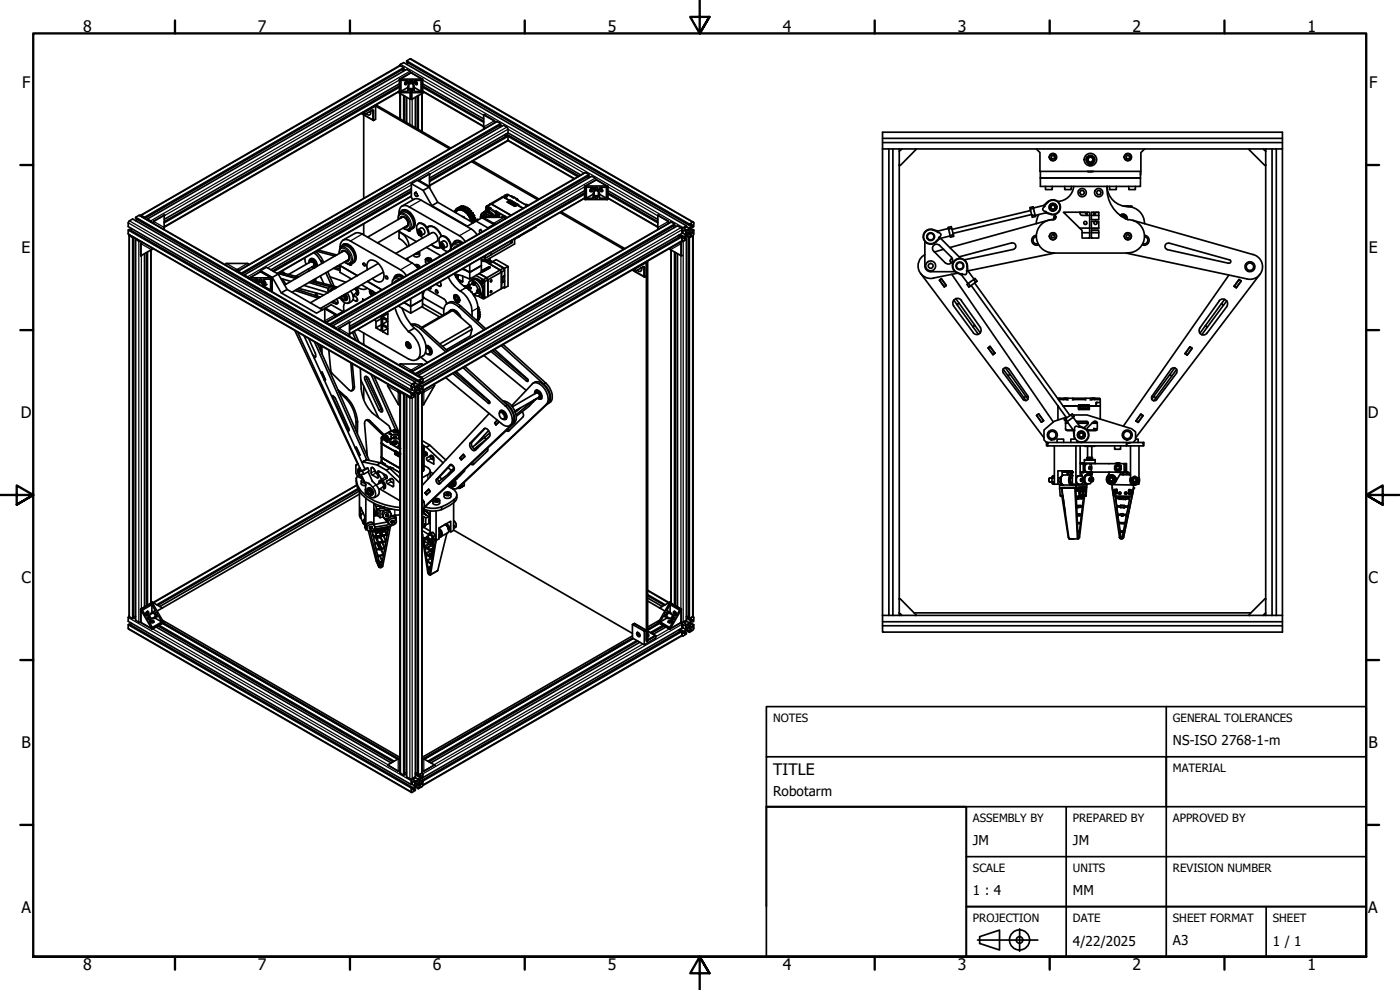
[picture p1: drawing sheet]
<svg xmlns="http://www.w3.org/2000/svg" width="420mm" height="297mm" viewBox="0 0 420 297" stroke-linecap="round" stroke-linejoin="round" font-family="sans-serif">
<defs><g id="words">
<g font-size="4.8">
<text x="25" y="9.6">8</text>
<text x="77.4" y="9.6">7</text>
<text x="129.9" y="9.6">6</text>
<text x="182.4" y="9.6">5</text>
<text x="234.9" y="9.6">4</text>
<text x="287.5" y="9.6">3</text>
<text x="339.9" y="9.6">2</text>
<text x="392.4" y="9.6">1</text>
<text x="6.6" y="26.5">F</text>
<text x="410.9" y="26.5">F</text>
<text x="6.5" y="76.1">E</text>
<text x="410.8" y="76.1">E</text>
<text x="6.2" y="125.5">D</text>
<text x="410.5" y="125.5">D</text>
<text x="6.4" y="175.1">C</text>
<text x="410.7" y="175.1">C</text>
<text x="6.4" y="224.5">B</text>
<text x="410.7" y="224.5">B</text>
<text x="232" y="232.5">TITLE</text>
<text x="6.4" y="274.1">A</text>
<text x="410.7" y="274.1">A</text>
<text x="25" y="290.9">8</text>
<text x="77.4" y="290.9">7</text>
<text x="129.9" y="290.9">6</text>
<text x="182.4" y="290.9">5</text>
<text x="234.9" y="290.9">4</text>
<text x="287.5" y="290.9">3</text>
<text x="339.9" y="290.9">2</text>
<text x="392.4" y="290.9">1</text>
</g>
<g font-size="4.1">
<text x="352" y="223.6">NS-ISO 2768-1-m</text>
<text x="232" y="238.7">Robotarm</text>
<text x="292" y="253.5">JM</text>
<text x="322" y="253.5">JM</text>
<text x="292" y="268.5">1 : 4</text>
<text x="322" y="268.5">MM</text>
<text x="322" y="283.7">4/22/2025</text>
<text x="352" y="283.6">A3</text>
<text x="382" y="283.7">1 / 1</text>
</g>
<g font-size="3.4">
<text x="232" y="216.6">NOTES</text>
<text x="352" y="216.6">GENERAL TOLERANCES</text>
<text x="352" y="231.6">MATERIAL</text>
<text x="292" y="246.6">ASSEMBLY BY</text>
<text x="322" y="246.6">PREPARED BY</text>
<text x="352" y="246.6">APPROVED BY</text>
<text x="292" y="261.6">SCALE</text>
<text x="322" y="261.6">UNITS</text>
<text x="352" y="261.6">REVISION NUMBER</text>
<text x="292" y="276.6">PROJECTION</text>
<text x="322" y="276.5">DATE</text>
<text x="352" y="276.6">SHEET FORMAT</text>
<text x="382" y="276.6">SHEET</text>
</g>
</g></defs>
<!-- layer: Visible (ISO) -->
<g fill="none" stroke="#000" stroke-width=".51">
<path d="M119.8 19.7l1.4-.9 84.8 48.9M122 18.3l84.9 48.9M122.4 18.8l-.2 .6M108.4 34l3.6 2.1M109 33.7l.1 .1M109.2 33.8l.1 .7h-.2zM109.2 33.8l3.5-2-.2-.1 22.4 12.9M109.2 34.5v25M109.2 33.8l.1 .6M109.3 34.4l2.5-1.4 .3 .1 .1 3M109.3 34.4v.1M111.1 33.5l-.2 .1"/>
<path d="M111.2 33.4a.73 .73 0 0 1-.2 1.1 .73 .73 0 0 1-1.1-.4M111.6 33.1l.4 .1v2.9h.1M112 33.1l.1 3M112.2 36.1h-.1M112.7 31.8v4l-.5 .3M112.8 31.5l22.5 12.9M119.4 27.7l3.7 2.1 .1-2M119.6 27.5l.2 .4M119.9 23.7l3.3-1.8 .5 .1 3.1 1.7M119.9 23.7l.1 4M119.9 23.7h.1M119.9 26.1l-70.6 40.8"/>
<path d="M119.9 25.1l-70.6 40.7M119.9 25.8l-70.6 40.7M119.9 27.4l-70.6 40.8M120 23.7h6.7M120 27.7h6.7M120 23.7v4M120 28v7.6M120.8 20.9l.2 .5M121.2 20.3l-77.8 44.9M121.2 28.6v7.7M121.5 28.8v7.6M121.7 24.4l.3-.2a.63 .63 0 0 1 .4 .8 .63 .63 0 0 1-.7 .4l-.2-.1z"/>
<path d="M122 24.2l-.1 .6-.4 .4 .2-.1M122 24.5l-.5 .3M122 29.2v7.6M122.4 26.2l-2.1 1.2v-3.3h2.1l.3 .8h1.3l.3-.8h2.1v3.3l-2.1-1.2M122.4 27.2v.2h-2.1M122.7 25.3l-.3 .7v1.2M122.7 26.6l-.3 .6M122.7 26.6h1.3M122.7 25.3v1.3M123.1 24.9l-.4 .4M123.1 25.1h.6M123.3 21.9l-.3-.5-1-.6-77.7 44.9"/>
<path d="M123.7 24.9l.3 .4M124 25.3l.3 .4v1.5M124 26.6l.3 .6M124 25.3v1.3M124.3 27.2v.2h2.1M124.5 24.2a.75 .75 0 0 1 .6 .5 .75 .75 0 0 1-.1 .7 .8 .8 0 0 1-.5-1.2zM124.7 24.2l.1 .6 .4 .4-.2-.1M124.7 24.5l.5 .3M124.7 29.2v9.1M125.2 28.8v9.9M125.5 28.6v10.2M126.7 28v11.5"/>
<path d="M126.7 23.7v4M126.7 23.7h.1M126.8 23.7l-.1 4M126.8 26.1l18.4 10.6M126.8 25.1l18.4 10.6M126.8 25.8l18.4 10.6M126.8 27.4l18.4 10.6M127.1 27.5l-.2 .4M127.3 27.7l-3.7 2.1-.1-2M145.2 38.3l.2 .3M148.3 36.3h.1M148.4 36.9v-.7l-3.2-1.8v4.3"/>
<path d="M149.9 37.6l.2 .5M150.2 37.1l-77.7 44.9M152.5 39.9l-.2-1.5-1.2-.8-77.8 44.9M152.5 39.9l-23.6 13.6M152.5 39.9l21.8 12.6M123.4 55.1l3.6 2 2.6 4.6 10.7 6.2 2.6-1.6 3.5 2.1v.2M123.4 56.6l-42.1 24.3M123.4 57.6l-41.2 23.9M123.4 57.3l-41.5 24M123.4 58.9l-40.1 23.2M123.9 60l-.5-.8v-4.1l1.8-1 3.6 2 2.6 4.6 10.6 6.2M124.5 57.8a.64 .64 0 0 1 .7 .4 .64 .64 0 0 1-.1 .7l-.6-.5z"/>
<path d="M124.9 57.6l-.4 .2M125.5 58.7l-.3 .2M125.7 54.4v-.4l3.2-1.8v3.9M125.7 54.1h.1M128.8 56.1l-1.8 1M128.9 54.1l23.2-13.4 .4 .2-.2 1.4-23.4 13.4M128.9 56.1v.3M128.9 56.1l-.1 .1M141.5 48.5l19.9 11.4M141.9 48.2l19.9 11.5M150.7 59.1l2.3 1.1M150.7 59.1l-3.6 2.1"/>
<path d="M151.4 40.4l.4 .5M151.5 58.7h.5M151.5 58.7l.9-.4 1.6 .9M151.5 58.7l-.7 .4M151.6 40.4l21.8 12.6M151.9 40.2l21.8 12.6M152 58.7l.3 .2-.8 .5-.4-.4-.4 .1M152 58.7l.3 .2-.8 .4 1.5 .9M152.4 42.1l19.9 11.5M152.5 40.9l-23.6 13.6M153.4 58.9h.3l.3 .3M153.9 59.2h.5l1.1 .9"/>
<path d="M154 59.2l.1 .2M154.9 59.9l2.9 1.6M175.5 58.2l-70.6 40.8M175.5 57.2l-70.6 40.8M175.5 57.8l-70.6 40.8M175.5 59.5l-70.6 40.8M175.5 55.9l3.4-1.9 3.5 1.9M175.5 55.9l.1 4M175.5 55.9h.1M175.6 59.9h6.7M175.6 55.9h6.7M175.6 55.9v4"/>
<path d="M176.3 52.9l.3 .6M176.7 52.4l-77.8 44.9M177.4 57.1l-.3 .2M177.5 56.4h.1a.59 .59 0 0 1 .4 .7 .59 .59 0 0 1-.6 .4l-.3-.1v-.4zM177.6 56.6l-.5 .3M177.7 56.3l-.2 .6-.4 .4M178.1 58.3l-2.1 1.2v-3.3h2.1l.2 .7h1.3l.3-.7h2.1v3.3l-2.1-1.2M178.1 59.2v.3h-2.1M178.3 57.4l.3-.2 1 .2v1.3h-1.3zM178.3 57.4l-.2 .4v1.4M178.3 58.7l-.2 .5M178.6 56.9v.3"/>
<path d="M178.9 54l-.3-.5-1-.6-77.8 44.9M179.3 56.9v.3M179.6 57.4l.3 .6v1.2M179.6 58.7l.3 .5M179.9 59.2v.3h2.1M180 56.4a.64 .64 0 0 1 .7 .3 .64 .64 0 0 1-.1 .8l-.6-.5zM180.3 56.3l.1 .6 .4 .4M180.3 56.6l.5 .3M180.6 57.1l.2 .2M182.3 55.9v4M182.3 55.9h.1M182.4 55.9l-.1 4"/>
<path d="M182.4 58.2l15 8.7M182.4 57.2l15 8.6M182.4 57.8l15 8.7M182.4 59.5l15 8.7M264.9 44.7v-5h120v5M264.9 44.7h1.9M264.9 42.8h120M264.9 41.5h120M264.9 44.7v139.9M266.8 44.7h1.2M266.8 44.7v139.9M268 44.7h1.9"/>
<path d="M268 44.7v139.9M269.9 44.7h105.1M269.9 44.7v.7M269.9 49.5v135.1M270.3 45v.1M270.6 44.7l-.7 .7v4.1M274.8 44.7l.1 .2-4.6 4.6h-.4M311 44.7l1.1 1.1v5.6h30.3v-5.6l1.1-1.1M312.2 51.4v4.5h30.1v-2.5h-30.1h30.1v-2M313.8 55.9v1h2v-1M315.6 46.8l.6-.2 .3 .4-.1 .5-.6 .2-.3-.4zM319.5 55.9v1h2v-1"/>
<path d="M322.2 55.9a5 5 0 0 1-4.7 4.5M324.4 57.2l.7-.1 .4 .7-.4 .6h-.7l-.4-.6zM326.2 47.1a1.3 1.3 0 0 0 .5 2M326.3 51.4h1.9M326.5 51.4v.1M326.8 51.4v.1M327.1 49.1v.2M327.1 49.1l.2-.2v.2h.3l-.3 .2 .1 .3M327.1 49.3h.2l-.1 .3M327.3 51.4l-.1 .1M327.6 51.4v.1M327.6 49.2h-.7"/>
<path d="M327.8 49.2l-.4 .4M328 51.4h.1M328 48.8a1.25 1.25 0 0 0 .1-1.9 1.25 1.25 0 0 0-1.9 .2 1.25 1.25 0 0 0 .5 1.9l.1 .4 .3 .2M328 48.8l-.1 .4M328.2 47a1.3 1.3 0 0 1-.4 2.1M329.4 57.2l.7-.1 .4 .7-.4 .6h-.7l-.3-.6zM332.2 55.9a6.3 6.3 0 0 0 6.3 6.1M332.3 55.9a10 10 0 0 0 6.2 10M333 55.9v1h2v-1M337.9 47l.4-.4 .6 .2 .2 .5-.5 .4-.5-.2zM338.8 55.9v1h1.9v-1M342.3 51.4v1"/>
<path d="M375 44.7v.4l4.6 4.5 .3-.1M375 44.7h4.1l.8 .7M379.1 44.7h.8M379.5 45v.1M379.9 44.7h1.9M379.9 44.7v135.1M381.8 44.7h1.2M381.8 44.7v139.9M383 44.7h1.9M383 44.7v139.9M384.9 44.7v139.9M38.5 69l84.9 49"/>
<path d="M38.7 70.5v.2l1.1 .6 .2-.1M38.7 70.5v114.5l1.1 .6 .3-.1v-114.3M39.5 68.6l-.3 .5M39.8 71.3v114.3M40.7 71.8v114.3l1 .6h.7M40.7 65.2l84.8 49M40.9 71.7l-.2 .1 1 .6h.5M41.1 65.8l-.3 .5M42.1 64.7l.3-.1 1 .6v.3M42.2 64.6l77.8-44.9 1.2 .6v.3l-77.7 44.9M42.3 73.1h.1M42.8 72.8l-.6 .3v3.7l3.8-2.2"/>
<path d="M43.4 76.1v106M43.9 75.8v106M44.3 66v-.3l1.2 1M44.3 75.6v106M45.3 75v106M45.7 74.5l-.1 .4M46.1 67v-.7l3.2-1.7v3.8M46.1 66.5h.1M49.3 68.4l-.2 .4M49.3 68.4v.4M67.6 79.4l.4-.4h6.2l.4 .4M91.4 77.4l.5 1.9"/>
<path d="M92.8 78.9a.76 .76 0 0 1 .5-1.1 .76 .76 0 0 1 .9 .7l.2 .4a.83 .83 0 0 1 .4 .9 .83 .83 0 0 1-.9 .6l-.3-.2 .1-.2M92.8 78.2a.93 .93 0 0 1 1-.5 .93 .93 0 0 1 .8 .8l.3 1-.1 .6M93 78a1.54 1.54 0 0 1 1.7 1.9l-.2 .3M93.1 77.8a1.54 1.54 0 0 1 2.1 1.6l-.1 .5M93.2 78.2l.2 .3h.6M93.3 78.5l-.1-.3h.2l.6 .3-.1 .2M93.5 78.5h.4M94.1 75.9l1.3 1 1.2 2.1M94.2 79.7l.2 .2M94.3 79.1l-.1 .6M94.4 79v.9l-.1 .2-.2-.4M94.4 79l-.2 .7"/>
<path d="M94.4 79l-.2 .1M94.7 75.6l1.6 1.5 .8 1.7M95 75.4l5.5 1.4M95.5 75l5.6 1.5M101.2 79.9l.8 .2M101.9 76.1a1.91 1.91 0 0 1 .5-1.9 1.9 1.9 0 0 1 3 .7 2.66 2.66 0 0 1 .5 3.7 1.77 1.77 0 0 1-2.6 .1M102 74.6a2.15 2.15 0 0 1 1.9-2.7l.8 .2 15.5 8.8 1.8 1.8M102 79.4v2.3l3.5 2M102 79.7l5.3 3M102.3 74.3a1.42 1.42 0 0 1 1.1-1.1 1.42 1.42 0 0 1 1.5 .6 4.4 4.4 0 0 1 1.5 4.7l-.7 .5M102.4 75.7a.97 .97 0 0 1 1-.6 .97 .97 0 0 1 .9 .8 1.46 1.46 0 0 1-.1 2.4h-.3M102.8 75.2l-.2 .4"/>
<path d="M102.9 75.4l-.2 .1M102.9 72.1l3.9-2.2 1.5 .1 15.4 8.9 1.8 1.7M102.9 73.4a2.27 2.27 0 0 1 3.1 1.2 3.2 3.2 0 0 1 .2 4.1l-.2 .2M103.3 75.3l-17.9 10.2M103.4 75.2l.5 .4M104 78.2h.6M104 75.6l.7 1.2M104.3 79.1v.1M104.3 78.1l.2-.1zM104.5 78h.1M104.5 78l-16.9 9.7M104.6 79.2l.6 .4 .5-.6-.5 .6"/>
<path d="M104.7 76.8l.1 .8M104.8 77.6l-.3 .4M104.8 76.7l-.1 .1M105.1 79l-.1 .3-.2-.1M105.1 79v.1M109 79a.43 .43 0 0 1 .6 .2 .43 .43 0 0 1-.3 .6zM109.2 67.2v3.3M113.5 79l-20.3 11.9M118.7 76.1l10.9-6.3a1.7 1.7 0 0 1 1.5 2.6l-9.3 5.4M119.5 65.8a1.78 1.78 0 0 1 1.3-2.1 2.96 2.96 0 0 1 3.2 2.7 1.86 1.86 0 0 1-.7 2.2 1.86 1.86 0 0 1-2.3-.2M119.8 69.2v2.4l1 .6 1.5 1.8M119.8 64.4a2.1 2.1 0 0 1 1.7-2.8l.9 .2 15.5 8.9 1.8 1.8"/>
<path d="M120 64.1a1.39 1.39 0 0 1 1.1-1.1 1.39 1.39 0 0 1 1.5 .6 4.3 4.3 0 0 1 1.5 4.7l-.8 .5M120.1 65.5a.99 .99 0 0 1 1.1-.6 .99 .99 0 0 1 .8 .8 1.6 1.6 0 0 1 .1 2.4h-.5M120.5 65l-.3 .5M120.5 65.3h-.1M120.6 63.2a2.57 2.57 0 0 1 3.4 1.7 2.51 2.51 0 0 1-.3 3.7M120.6 61.8l3.9-2.1h1l15.9 9 1.8 1.8M120.9 65.1l-10.6 6.1M121 65.1l-.1-.1a2 2 0 0 1 1.5 1.5M121.9 77.7v.1M122 67.9l.2-.1-.2 .1M122.2 77.5l.1 .6M122.2 67.7v.1"/>
<path d="M122.2 67.7l-8.9 5.2M122.2 68l-.5 .1M122.2 68.9l.7 .4 .4-.5-.1 .3-.3 .2M122.4 66.5l.1 .7M122.4 66.5h.1M122.4 77.8v.4M122.4 67.4l-.2 .3M122.5 67.2h.1M122.6 67.2l-.1 .2M122.7 68.9v.2l-.2-.2M124.5 79.5a.83 .83 0 0 1 1.4 .6l-.6 .3M125 72.5l-5.2-3a5.3 5.3 0 0 1 2.9 4.3"/>
<path d="M125.1 79.6v.5h.2l.2-.3-.4-.2-.4 .1M125.1 75.9v.1M125.2 69.3a1.34 1.34 0 0 1-.2-1.5 1.34 1.34 0 0 1 1.3-.8 3.7 3.7 0 0 1 2.3 3.4M125.3 69.1a1.01 1.01 0 0 1 1.1 .2 1.01 1.01 0 0 1 .2 1v.2a1.01 1.01 0 0 1-1.1-.2 1.01 1.01 0 0 1-.3-1zM125.4 75.7l-.1 .3h-.5M125.4 68.9l.9-.5a1.14 1.14 0 0 1 1 1.8l-.9 .5M125.5 69.5l.3-.2 .4 .3 .1 .5-.3 .2-.3-.3zM125.5 67.1a2.33 2.33 0 0 1 3 2l.3 1.2M125.7 75.5a.64 .64 0 0 1-.1 .8 .64 .64 0 0 1-.8 0l-.3-.1M125.9 69.3l-.4 .2M125.9 75.8v.8a.96 .96 0 0 1-.9 .5 .96 .96 0 0 1-.9-.7M125.9 79.9v.5"/>
<path d="M126 70.7l.9 .7M126.2 69.6v.1M126.2 69.7l-.5 .3M127.7 77.8v.9l.5 .4M127.8 77.6a1.21 1.21 0 0 1 1.7 .2 .99 .99 0 0 1-.9 .6 .99 .99 0 0 1-.9-.6zM128 74.2l4.3 2.6M128.1 68.3a1.87 1.87 0 0 1 2.8 .3l1.1 1.2 .5 1.1M128.2 68.4a2 2 0 0 1 3.1 .6l1.2 1.9M128.3 77.7l.4-.1 .3 .2-.1 .2h-.8zM128.3 77.7v.3M128.6 67.9l-.5 .5M128.7 77.6v.5"/>
<path d="M129.4 73.4a2.32 2.32 0 0 0 2.9 .8M129.5 77.8v.6M129.5 73.3a2.29 2.29 0 0 0 2.7 .8M130.4 74l.8 .3 1-.1M131.4 60.7l-1.8 1M132 73.1a1.34 1.34 0 0 1-.2-1.4 1.34 1.34 0 0 1 1.2-.8 3.3 3.3 0 0 1 1.9 4.3l-.9 .2-1.3-.9M132.1 72.8a1.1 1.1 0 0 1 1 .6 1.1 1.1 0 0 1-.1 1.2 1.33 1.33 0 0 1-.9-1.8zM132.1 72.8l.9-.5a1.14 1.14 0 0 1 1 1.7l-.8 .5M132.3 73.2h.4l.3 .4v.6l-.4-.1zM132.3 71a2.19 2.19 0 0 1 2.8 1.7l.3 1.3M132.8 73.4l-.5 .2M133 73.9l-.4 .2"/>
<path d="M135.4 74.6l-.7 .7M136.4 74.2l-.3 .3M136.5 63.3l.2 .4M136.5 72.4a1.81 1.81 0 0 1 2.4 .5M136.8 62.9l.1 .7-.4-.3M136.8 63.1l-.3 .2M136.8 74.2h-.5l-.2 .4M137.1 62.7l-.3 .2M137.2 62.6l.1 .6-.5-.3M137.5 62.5l.2 .5h-.2l-.3-.4M137.6 62.4l.3 .5M137.6 62.4l1.1-.6-1.2 .7"/>
<path d="M137.6 62.4l-.1 .1M138 62.4l.1 .5h-.2M138 62.4l.2 .1M138 62.9h-.1M138.2 62.5l.2 .5M138.2 62l-1 .6M138.2 62l-1.1 .6M138.2 62h.1M138.4 73.2a1.85 1.85 0 0 0-2.8 .5l-.2 1.3M138.6 62.9l-.2 .1M138.6 62.5v.5h-.2M138.6 62.5l1.2-.5-1.1 .6"/>
<path d="M138.6 62.5l.1 .1M138.7 64.9l.6 .3M138.7 61.8l.1 .2M138.7 62.6l.2 .6M138.7 73a1.64 1.64 0 0 0-2.7-.1l-.1 .4M139.1 63l-.2 .2M139.2 62.9l-.1 .3h-.2M139.2 62.9l1.1-.7 .1 .1-1.1 .6M139.2 62.9h.1M139.2 61.8l-1 .7M139.3 62.9l.1 .5M139.3 65.2v.1"/>
<path d="M139.4 62.1l-.3-.3-1.1 .6M139.8 63.3l-.2 .3-.2-.2M139.8 63.3l1-.6 .2 .1-1.1 .6M139.8 62l.1 .4M139.8 63.3l.1 .1M139.9 63.9l.2 .2 .2-.2M139.9 63.4v.5M140.3 64.4l.5 .1M140.3 63.9l.2 .1M140.4 62.3l.1 .6M140.5 64l-.2 .4M140.5 62.9h.1"/>
<path d="M140.5 62.9l-1.1 .5M140.8 64.9l.1 .3M140.8 64.5l.1 .1M140.9 65.2h.4M140.9 64.6l-.1 .3M141 62.8v.4M141 63.2l.1 .2M141 63.2l-1.1 .7M141.1 65.6l.1 .2M141.2 65.8l.4 .2M141.3 65.2l.1 .2M141.4 65.4l-.3 .2"/>
<path d="M141.4 63.2l-.9 .8M141.4 63.2l-1.1 .7M141.4 63.7l.1 .3M141.4 63.7l-1.1 .7M141.5 63.4l-.1 .3M141.6 66.6l.1 .1M141.6 66l.1 .2M141.8 64.4l.1 .2M141.8 64.4l-1 .5M141.9 66.7l.1 .1M141.9 66.7h-.1M141.9 63.9l.1 .2-1.1 .5"/>
<path d="M141.9 63.9l-1.3 .7M141.9 64.6h.4M141.9 63.9l-1.1 .6M141.9 64.6l-1 .6M142 64.1l-.2 .3M142.1 65l.1 .3M142.2 65.3h.4M142.2 66.4v.3M142.2 65.3l-1 .5M142.3 64.6l.1 .2-1 .6M142.3 64.6l-1 .6M142.4 65.9l-1 .6v-.2l.3-.1"/>
<path d="M142.4 64.8l-1.2 .8M142.4 65.9l.4 .2M142.4 65.7v.2M142.6 65.3l.1 .2-1 .7M142.6 65.3l-1 .7M142.7 65.5l-1.1 .7M142.9 66l-1 .7M143.4 65.8l-1.1 .6M143.5 66l-.2-.2-1.1 .6 .2 .2M144.3 68.8l-.3 .2M144.5 77.4v2.3l-3.5 2v-2.3M144.6 65.2l-.2 .1"/>
<path d="M144.7 65.3l3.5 2.1v.1M144.7 65.3l-.3-.2 .1 .3M144.7 65.3l-1.8 1M144.7 65.3l6.9-.1 .1 .3M144.7 69.6l-.7-.6-.1 .5 .2 .5M144.8 65.3l-.5-.4v.6M145 64.8l-.3-.2-.4 .3M145 64.4l.4-.2a.54 .54 0 0 1 .6 .4 .54 .54 0 0 1-.3 .6M145.2 64.7l.2 .3zM145.2 63.8l-.7 .3-.2 .7M145.2 65.1l-.2-.6a.49 .49 0 0 1 .6 .1 .49 .49 0 0 1 0 .6M145.2 63.8l2 1"/>
<path d="M145.3 63.6a2.18 2.18 0 0 1 2.6 1.2l.3 .4-.5-.6M145.3 63.6l-.5 .3M145.4 64.8h-.2M145.4 64.9l-.1 .1M145.5 78.4l4.6 2.6 .4 .6-4.1 2.3v5l4.1-2.3v-5l-.4-.6-3.2-1.8 1-.6 3.2 1.8 .3 .7v1.6l-.6 .4v1.7l.6-.4M145.6 63.4a2.62 2.62 0 0 1 3.1 1.8M145.6 76.8v.7M145.6 63.4l-.3 .2M145.8 63.5l-.5 .1M145.8 63.5l-.6 .3M145.8 63.5l1.9 1.1M146 78.2l1.2 .6"/>
<path d="M146.1 78a1.14 1.14 0 0 1-1.6 .1M146.1 65.2l.1-.2 .4 .2M146.2 65l.5-.2 .4 .4M146.2 62.3l.4 .5M146.4 63.3l-.5-.3-.3 .4M146.4 77.8l1.4 .9M147.1 78.1l.8 .5 1-.7 3.6 2M147.1 77.5l-.1 .7M147.1 61.2l.5 .1 5.8 3.3zM147.1 61.2l-1.2 .7v1.2M147.2 78.7l-.5 .3M147.2 64.8l.2 .4"/>
<path d="M147.3 62.4l-.5 .1-.1 .9M147.4 76.4l-1.8 1.1-.6-.4 .6 .4v.8l-1.1-.7M147.4 75.7v.7M147.7 64.6l-.5 .2M147.8 67.1l.9 .2M147.9 78.5l3.5 2M148.2 67h.1M148.2 67.4l-1.8 1M148.9 63.3l.3 1.4 .5 .5M149.6 64.2l.3 .6M150.7 65.2v-.3l.5 .3M150.7 64.9v.3"/>
<path d="M151.7 65.5h.1M151.8 64.9l-.5 .3M152.5 60.5l-.2 .1 2.2 1.2M152.5 60.6l2.2 1.2M152.5 60.6l.2 .1M152.5 60.6l.2 .2M152.7 60.4l.7-.2 2 1.2-.5 .2M152.8 60.6h.1M152.8 60.4l-.1 .1M153 60.4l-.2 .4M153.1 72.4l.6 .4-6.3 3.6M153.2 60.2v-.1l2.2 1.3-.1 .1"/>
<path d="M153.2 60.1l-1 .5 2.3 1.3M153.2 61l.2-.4v.5M153.4 60.4h-.4v.5M153.4 60.3l1.5 1M153.6 60.6h.2l-.2 .1v.6M153.6 60.6l-.2-.2v.2M153.6 60.6v.1M153.7 61.3l.1-.4v.5M153.7 72.1v.7M154.1 60.8v.7M154.1 60.9h.1v.2M154.1 60.8l-.3-.2v.3"/>
<path d="M154.1 60.8l.4 .3M154.1 61.5l.1-.4v.5M154.5 61.1v.7M154.5 61.2l.2-.1v.3M154.5 61.9l.7-.4 1.8 1M154.5 61.1l.4 .2M154.6 61.8l-.1 .1M154.7 61.8l-.1-.4 .1 .4M154.7 61.7h.1M154.8 61.6l.1 .1M154.9 61.3l-.2 .5M155.3 61.5l1.7 1"/>
<path d="M155.9 70.8l-.1 .2-1.4 .7v1.5l-8.8 5.1M156 70.8l-.2 .2M157.7 61.4l.8 .2M160.8 67.9l-.1 .3-4.9 2.8M168.1 63.8l19 11M168.4 63.5l19.1 11.1M193.2 80l.2 3M194 78.7l.4-.2v113.8l-.4 .2zM194.1 78.4l.3 .1M197.4 68.4l.2 .4M200.5 66.5h.1M200.6 67v-.7l-3.2-1.7v4.2"/>
<path d="M201 74.5l.1 .4M201.4 75v106M202.1 67.8l.2 .5M202.4 67.2l-77.7 44.9M202.4 75.6v106M202.8 75.8v106M203.3 76.1v106M203.6 70.6l.4 .5M203.8 70.5l.9 .5-77.8 44.9v1.2M204 72.8l.5 .3v3.7l-3.8-2.2M204.1 70.3l.9 .6M204.4 73.1h-.1"/>
<path d="M204.7 72.2v-1.2l-.4-.1-77.7 44.9 .3 .1-1-.5M204.7 72.2l-.1 .2-77.7 44.9M204.7 68.9l-.4-.6-1-.6-77.8 44.9M204.7 68.9v1.1l.3-.2 .2-.7 .5 .2a2.03 2.03 0 0 1-.6 2.3l-.1-.7-.3 .1v1.2M204.7 68.9l.3-.6 1-.6v.4l-.6 .4 .6 .5a1.96 1.96 0 0 0 1.5-1.7l-.6 .3v-.4l1.2-.5 .1 1.3-.3 .2-.1-.7a2 2 0 0 0-.7 2.2l.7 .3 .1-.8 .3-.2v1.2l-.4 .5M204.7 72.2l.1 .2h.2M204.7 68.9v1.1l-77.8 44.9v-1.1M204.7 72.3l.1 .1M205 72.4h-.5M205 72.4l1-.6v114.3l-1 .6M205.6 71.2l.4 .3M205.9 70.7l1 .6v114.3l.9-.5"/>
<path d="M206.1 70.5l.8 .5M206.4 69.1l.2-.1a.54 .54 0 0 1 .1 .7 .54 .54 0 0 1-.6 .3v-.4zM207.1 68.8l.8 .4M207.2 68.4l1 .6M207.5 67.9l.4 .3M207.8 70.7l-.9 .6v-.3l.6-.5-.6-.5a1.92 1.92 0 0 0-1.5 1.7l.6-.2v.3l-1 .6M207.8 70.7l-.9 .6-.3-.2v114.4l.3 .1-.9-.5M208 70.7v114.1l-.2 .3M208.1 66.7l-84.8-49.1-1.3 .7v.3l84.9 49M277.5 76.4a3.8 3.8 0 0 0-1.7 4.7 3.8 3.8 0 0 0 4.4 2.3l7.2-1.4M277.6 79.8a1.75 1.75 0 0 0 1.7 1.7h7.3M277.6 72.4v7.4"/>
<path d="M279.9 68.8a2.25 2.25 0 0 0-2.8 2.7 2.25 2.25 0 0 0 3.8 1.1M280.2 75.4a1.25 1.25 0 0 1 0-1.8 1.25 1.25 0 0 1 1.7 0l3.6 3.5a1.24 1.24 0 0 1 0 1.8 1.24 1.24 0 0 1-1.7 0M280.2 75.4l3.5 3.5M281.3 69.7a.82 .82 0 0 1 1.1 .6 .82 .82 0 0 1-.7 1M281.6 69.6l-.6-.2a2.3 2.3 0 0 0-2.6-.3 2.3 2.3 0 0 0-1.2 2.4 2.26 2.26 0 0 0 2 1.6 2.26 2.26 0 0 0 2.2-1.2l.6-.7M282.3 71.5l6 6M283.2 74.8l-2.8 .8M284.6 68.6l-3.1 .7-1.5-.4M285.2 70.8l-3.1 .8-1.2 1.1M285.5 77.7a.54 .54 0 0 0-.4 .6 .54 .54 0 0 0 .5 .5M285.6 68.5l-.1-.5-1 .2 .2 .5M285.8 77.6l-.3 .1"/>
<path d="M286.1 70.4l-.5-1.9-.9 .2 .5 2.5 1-.3-.1-.5-1 .3M290.3 79.5a2.25 2.25 0 0 0-3.5-1.6 2.25 2.25 0 0 0 .3 3.9l1.5 .7 1.9 2.6M290.3 79.6l.1 1.6 2 2.6M303.6 72.9l-15.8 4.2M303.6 72.9a.98 .98 0 0 1 1.2 .7 .98 .98 0 0 1-.7 1.2M304 74.9l-14.6 3.1M309.3 63.2l-23.5 5.6M309.6 64.4l-23.6 5.6M310.2 62.5l-1 .3-.1-.5 1-.3 .5 2.5-.9 .2-.5-1.9M310.6 64.5l.2 .4-1 .3-.1-.5M311 71a1.11 1.11 0 0 0-1 1.4 1.11 1.11 0 0 0 1.5 .7M311 70.6a1.49 1.49 0 0 0-1.3 1.8 1.49 1.49 0 0 0 2 1.1"/>
<path d="M311.8 64.4l-.6 1.2-.2 1.5M313.3 62l.5-.5a2.33 2.33 0 0 1 2.2-1.4 2.33 2.33 0 0 1 2.1 1.6 2.13 2.13 0 0 1-2.8 2.5M313.6 61.9a.82 .82 0 0 0-.7 1 .82 .82 0 0 0 1.1 .6M313.7 63.5l1.6 .7M314.5 60.5l-1.3 1.1-3.1 .8M314.5 60.6a2.25 2.25 0 0 1 3.7 1.1 2.25 2.25 0 0 1-2.8 2.6M315.3 61.8v.9M315.3 61.7l.2 .1M315.3 64.3l-1.5-.4-3.1 .7M315.5 62.5l-.2 .2M315.8 61.4l.7 .1 .2 .2-.2 .1M315.8 61.3v.3"/>
<path d="M316 75.9h22.5M316.1 65.9l-1.4 .2-29.6 8.2M316.4 64.4a.8 .8 0 0 1 .4 .9 .8 .8 0 0 1-.8 .6 5 5 0 0 0-5 5 5 5 0 0 0 5 5M316.5 75.9l-26 5.4M316.6 62.2l.5 .3M316.7 64.5l-.4 .7v.7M316.7 64.6l-.4 .6 .1 .7M316.9 64.9l-.2 .8M316.9 65l-.2 .6M317 62.4a.98 .98 0 0 1-1 .8M317.1 62.5a1.11 1.11 0 0 0-.9-1.4 1.11 1.11 0 0 0-1.3 1 1.11 1.11 0 0 0 1.1 1.2l-.2-.5M319.2 63.7h7.8v7.7h-2.3v-2.3z"/>
<path d="M324 68.4h3M324.1 63.7l.1 .6 .6 .3M324.7 69.8h2.3M324.9 64.6h2.1M325.7 63.8l.2 .2M325.7 63.7l-1.6 .1M325.9 64v.6M326.3 63.7v.9M327.5 63.7h2.3v2.2h-2.3zM327.5 66.4h2.3v2.2h-2.3zM327.5 69.1h2.3v2.3h-2.3zM327.5 68.4h2.3"/>
<path d="M327.5 64.6h2.1M327.5 69.8h2.3M328.2 63.7v.9M328.7 66.4a.48 .48 0 0 0-.3 .7 .48 .48 0 0 0 .8 0 .48 .48 0 0 0-.4-.7M329.8 63.7l-1.1 .2-.1 .7M329.8 64.6h-.1M336.5 64.9a.79 .79 0 0 1 .9-.1 .79 .79 0 0 1 .4 .8M336.7 65h.6l.3 .5M337.1 61.8h2.6v.4M337.4 64.9h-.8h.8l.4 .7M337.6 61.9h1.7l.2 .2M338.2 65.8a1.22 1.22 0 0 0-.6-1.3 1.22 1.22 0 0 0-1.4 .1 1.24 1.24 0 0 1 1.5-.2 1.24 1.24 0 0 1 .5 1.4"/>
<path d="M338.5 62a5 5 0 0 1 5 5M338.5 65.9a5 5 0 0 1 5 5 5 5 0 0 1-5 5M339.9 66.1l36.1 10.3a3.8 3.8 0 0 1 2.8 4.5 3.8 3.8 0 0 1-4.6 2.8l-36.3-7.8M343.5 70.6a1.49 1.49 0 0 1 1.3 1.9 1.49 1.49 0 0 1-2 1M343.5 71a1.11 1.11 0 0 1 1 1.4 1.11 1.11 0 0 1-1.5 .7M343.5 67v.1M350.4 74.9l18.3 4.1M350.9 73a.98 .98 0 0 0-1.2 .7 .98 .98 0 0 0 .7 1.2M350.9 72.9l18 5.1M369 77.9a.54 .54 0 0 1 .4 .7 .54 .54 0 0 1-.7 .4M70.6 81.1l.5-.2 .5 .2M71.2 81.5l.3-.1 1 .6v.2"/>
<path d="M71.2 81.4l77.8-44.9 1.2 .6v.4l-77.6 44.8M73.3 82.7v-.2l1.3 1M74.7 83.4l3.5-1.9 3.5 1.9M74.7 83.4v.2M74.8 83.4h6.7M74.8 83.4v.2M74.8 83.4h-.1M75.2 83.8l2.1-.1 .2 .8h1.4l.2-.5M76.4 84.5l.4-.6 .4 .1-.2 .8M76.9 83.9l-.3 .7M76.9 84.2l-.5 .2M77.5 84.9l-.1 .2"/>
<path d="M77.9 84.5v.3M78.2 81.2l1.7-1 3.6 2 2.7 4.7 10.6 6M78.2 81.5v-.3l3.5 2 2.7 4.7 10.6 6.1 2.7-1.6 3.5 2.1M78.2 81.5v.1M78.4 84.8h-.5l-.4 .3M78.9 85.5v.4M79 84.3l.4 .5v.4l-.3 .1-.4-.8M79.1 84v-.3h2.1v3.3l-2.1-1.2M79.1 84a1 1 0 0 1 .3 1.7l-.7-.4-.3-.8M79.1 85.6v.5M79.2 84.5l-.5 .3M79.4 85.1l-.3 .2"/>
<path d="M80.1 85.3l-.5 .3M80.8 87h.4M81.5 83.4v4M81.5 83.4h.2M81.7 83.4l-.2 4M83.5 82l5.3 1.6M83.5 82.2l-1.8 1M83.8 81.8l.1 .4M83.9 82.1l5.1 1.3M84 81.7l5.6 1.4M84.1 81.6v.1M84.3 83.6l3 .8"/>
<path d="M84.6 81.4l.9 .7M84.8 83.7l1 1.6M86.2 86.9l-1.8 1M86.6 82.3l6.7-3.8a.87 .87 0 0 1 .8 1.3l-5.4 3.1M88.5 99.1l18.9 40.1M88.6 87.2l7 2.3M89.1 86.9l7 2.2M89.3 99.7l19.1 41.6 .6-.2 .5-.3-18.3-40M89.7 86.5l7.5 2M91.2 85.6l7.3 2.2M92.5 80.7l.3 .6M92.7 84.8l5.9 1.7"/>
<path d="M93.2 84.5l6 1.5M93.6 80.1h.1M93.7 84.2l7.6 2M94.1 84l.1 .3M94.1 80.4h.1M94.3 83.9l.1 .5M94.5 80.2l-.1 .1M94.7 87.9v.8M94.7 83.6l.1 .8M95.1 88l.1 .9M96.1 82.8l1.1 2.3M97.5 96.4l.2 .4 1.2 .5v.2"/>
<path d="M97.7 92.4l1.7-1 3.5 2.1M97.7 96.7l77.8-44.9 1.2 .6v.4l-77.6 44.8M97.8 81.8l1.7 3.8M98.4 81.5l1.9 4.4M99 83l4.8 1.7M99.1 87.2l-.7-.2 .2 .7M99.1 87.2v.2M99.8 98v-.2l1 .5 .4 .5M99.9 90.4l1.4 .5M100.1 80.5l1.9 .7M100.1 90.3l.2 .2M100.5 86.2l-1.2-.2-.6 .3-.3 .7"/>
<path d="M100.6 86.6l-.7-.1-.6 .8M100.6 80.2l1.4 .5M100.6 94.5h.1M100.6 95v-.6l-3.1-1.8v4M100.7 86.5v-.3h-.8l-.5 .3-.3 .7M100.7 86.4l.1 .1M101 89.8a.72 .72 0 0 1 .5 .7 .72 .72 0 0 1-.7 .7l-1.4-.5M101.2 94.5v.2M101.7 99.1v-.6l3.2-1.9v4.4M101.8 98.5l-.1 .1M101.9 89.3h.1M102.4 88.9l.8 1.3"/>
<path d="M102.7 88.8a.67 .67 0 0 1 .6 .5 .67 .67 0 0 1-.2 .7l-.5-.4v-.7M102.9 88.7a.73 .73 0 0 1 .6 1.1M102.9 93.7v-.2l-1.7 1M103.1 88.6v.1M103.1 90l.1 .2M103.2 88.6l.4 .5zM103.4 88.4l.5 .7v.8M103.4 90.8l-.3 1.2 .2 1.5M103.4 88.4l.5 .7 .2 .7-.5-.3M103.5 89.8l-.3 .4M103.6 89.6v.2M103.6 89.1h-.1"/>
<path d="M103.6 88.3a1.04 1.04 0 0 1 .7 .9 1.04 1.04 0 0 1-.6 1M103.9 89.8l-.6 .2 .4 .1M104.2 87.9a2.72 2.72 0 0 1 .5 2.9 1.96 1.96 0 0 1-2.4-1.1l-.4-.4M105.2 87.4a2.56 2.56 0 0 1 .7 2.7M105.8 99.7l1 2.3M105.8 90.1l-.9 .7-.7 .2M105.9 90l.8 .3M106 88.5l.2 .2a1.07 1.07 0 0 1 .8 1.7l-.3-.1M106.3 99.4l1.4 3.1M106.4 88.8l-.4 .2M106.4 86.7l.5 .5 .2 .5-.2 .3M106.7 86.9v-.4l.6 1.2-.2-.1"/>
<path d="M106.8 86.7l.5 .8zM106.8 86.7l.5 .9M106.9 86.4a1.44 1.44 0 0 1 .3 2.1M106.9 88l-1 .6M106.9 86.3a1.51 1.51 0 0 1 .4 2.2M106.9 87.9v.1M107 87.9l.2 .6M107.3 86.2l1.9 .7 1-.4M107.3 98.9l15.3 8.8a2.22 2.22 0 0 0 2.6 .1 2.22 2.22 0 0 0 .9-2.5 7.9 7.9 0 0 0-3.5-5.8M107.3 90l-.6 .3M108.5 85.5l4.3 2.5M109.2 99.9v3.5"/>
<path d="M109.3 90l-.5-.3 .3 .5M110.2 80.9a2.02 2.02 0 0 1 1.4-2.9 4.9 4.9 0 0 1 3.4 5.9 1.79 1.79 0 0 1-2.9 0l-.3-.3M110.3 84.4l4.3 2.6M111 86.9v1l.6 .8M111.8 87.4l-.3-.2-.2 .4M111.8 87.3l-.5 .3 .3 .7 .4 .2M111.8 87.4l.3 .5M112 87.5l.3 .6-.2 .3M112.3 88l-.7 .3M112.5 95.9l.3 .6M112.5 87.8l.1 .3M112.8 96.5v1.8"/>
<path d="M114.2 94.9l.2 .3M114.4 94.7v4.6l-1.6-1M114.4 95.6l-1.6 .9M114.4 97.5l-1.6 .8M114.8 95.4l1.6 .9v1.9l-1.6-.9zM114.8 97.6l1.6 .9v1.9l-1.6-.9zM115.1 81.6l-19 11 .8 .3M115.8 82.8a.56 .56 0 0 1 .5 .3 .56 .56 0 0 1-.1 .6l-.4-.3zM116 93.8l.4 .3v1.8l-1.6-.9v-.5M116.4 98.5l-1.6 1M116.4 96.3l-1.6 1M116.4 94.1l-1.6 .9"/>
<path d="M118.6 92.4a17.1 17.1 0 0 0 4 7.1M118.7 84.4l-.2 .4M118.8 82.6a1.89 1.89 0 0 1 2.5 .5M119.2 84.3l-.5 .1-.3 .4M119.5 91.8l3.8 2.2M120.6 92.4a16.3 16.3 0 0 0 3.7 6.1M120.7 83.4a1.84 1.84 0 0 0-2.1-.2 1.84 1.84 0 0 0-.9 1.9M121 83.2a1.64 1.64 0 0 0-2.7 0l-.1 .4M121.3 90.8l2 1.1M123.3 91.9l3.5-2v2l-3.5 2.1zM123.4 97.3a3.3 3.3 0 0 1 3.3 1.1l7.6 6.9M123.4 97.5l.9 .1 1.4 .7 8.1 7.3"/>
<path d="M124.3 98.5a7.1 7.1 0 0 1 3.3 7.4 3.7 3.7 0 0 1-2.6 2M124.3 98.5l-1.7 1M126.6 92.1l5.4 3M126.7 98.4l9.2-5.3 5.4 4.7-9.3 5.4M126.8 87.6v2.3l-3.5 2v-2.3M126.8 91.1l6 3.5M127.4 87.3l-.5 1.2 .5 1 5.8 3.3M128.2 86.8l5.1 3 .7 1.4M129.2 86.2v.5l-.4-.2M129.3 86.5l-.1 .2M130.7 87a.48 .48 0 0 1 .6 .3 .48 .48 0 0 1-.1 .6l-.5-.3zM131 86.9l-.2 .1"/>
<path d="M131.4 87.7l-.1 .2M132.1 84.6l.3 .9-.2 .4-1.4-.6M133.2 94.4a2.79 2.79 0 0 1 1.6-3.5l1.4 .2 1.5 1 7.6 6.9M134.2 91.1a2.8 2.8 0 0 1 4 .6l7.6 7M134.6 83.2a10.9 10.9 0 0 0 4.5 4.8 8.4 8.4 0 0 1 2.6 6.9M134.7 93.5a1.48 1.48 0 0 1 2.5 .3l.8 1.2M135.1 93.1a1.78 1.78 0 0 1 2.5 .9l.8 1.3M135.9 93.1l-.6 .1-8.7 5M136.1 82.2l2.6 .6 2.3 .9M136.4 82.3a9.8 9.8 0 0 0 4.4 4.6 8.4 8.4 0 0 1 2.6 5.5M136.4 88.5a1.4 1.4 0 0 1 1.3 .7 1.4 1.4 0 0 1 0 1.5 1.52 1.52 0 0 1-1.3-2.2zM136.5 88.4l-.2 .7"/>
<path d="M136.5 88.5a1.37 1.37 0 0 1 1.1 2.1 1.37 1.37 0 0 1-1.1-2.1zM136.5 89a.77 .77 0 0 1 1 .3 .77 .77 0 0 1-.1 1l-.6-.3zM136.7 89a.66 .66 0 0 1 .7 .4 .66 .66 0 0 1-.1 .7l-.5-.3zM136.8 88.9l-.1 .4M136.8 82.3v.8M137.1 90.5l.6 .1M137.1 88.9l-.2-.1a.71 .71 0 0 0-.1 .9 .71 .71 0 0 0 .8 .3l.1-.2M137.1 90.1h.1M137.2 83.2l-.2 .2M137.2 82.4v1.3M137.5 82.5v1.2l.2 .2M137.5 83.6l.2 .3"/>
<path d="M137.7 84.3l.5 .6M137.7 83.9l1.1 .7M137.9 84.4v.2M138.9 82.9v1.7l-1.2-.7M139 80.6l2 1.1-2.3-.9M139.3 85.8h.1l.2 .2 .4-.2M139.4 85.8l-.1 .1M140 85.8l.1 .5M140 85.8l-.5 .2M140.1 86.2l.6-.2 .7 .5-.7 .4 .7-.4-.6-.5zM140.3 85.5l.5-.3 .4 .3M140.5 85.8h.1"/>
<path d="M140.5 86.7h.1M140.6 85.3a1.15 1.15 0 0 1 .8-1.2 1.15 1.15 0 0 1 1.3 .6 3.3 3.3 0 0 1 1.2 3.8l-.5 .3-.9-.2M140.6 86.7l.2 .2M140.7 86.2l-.1 .5M140.7 86.2l-.5 .3M140.7 86.2l-.6 .2M140.8 85.6l-.5-.1v.5M141 81.7l3.5-2v2l-3.5 2zM141.1 86.7l-.4 .2M141.1 86.7l.1 .2M141.1 86.7l-.3 .2M141.2 86.9l-.2 .3"/>
<path d="M141.2 86.9l-.3 .1M141.3 87.4l.2 .2M141.3 97.8l.4 1M141.4 87.6h.1M141.5 87.6v.1M141.5 87.7h.1M141.7 84.6a.44 .44 0 0 1 .7 .3 .44 .44 0 0 1-.4 .6l-.3-.6zM141.7 85.1l-1.6 1M141.8 83.9a2.83 2.83 0 0 1 3 2.8v.8a1.41 1.41 0 0 1-1.2 1.2M141.8 83.9a2.66 2.66 0 0 1 3 2.3l.1 .8M141.8 84.6l.3-.2a.54 .54 0 0 1 .5 .3 .54 .54 0 0 1 0 .6l-.3 .2M141.8 83.9l-.7 .4"/>
<path d="M141.9 83.8a1.94 1.94 0 0 1 2.8 1.3 2.11 2.11 0 0 1-.2 3.2M141.9 84.9l.2 .4zM142 84.9l-.1 .1M142.2 88.3l-.1 .2M142.2 85.1l-.2 .1M142.2 88.4h-.1M142.3 83.6h-.1M142.4 83.6l-.5 .3M142.5 85.3l.6 .7 .3 .9M142.7 88.1v.4l-.4 .3v-.5M142.9 82.7l2.2 1.2 .3 .6M143.1 87.1a.5 .5 0 0 1 .5 .3 .5 .5 0 0 1 0 .5l-.5-.3z"/>
<path d="M143.2 87.1l.4-.2a.61 .61 0 0 1 .4 .8l-.3 .2M143.3 87.7l-1.3 .7M143.4 92.1l.2 .1-.2 .1M143.4 92l.1 .1M143.4 92.4l-.1 4M143.4 94.7l.7-.4-.7 .6M143.4 93.9l.7-.2-.7 .4M143.4 95.3l.7-.4-.7 .5M143.4 95.8l.5-.3-.5 .4M143.4 92.7l.4 .1M143.5 87.4l-.2 .1M143.6 87.6l-.2 .1-.1-.4 .3 .3-.2 .1"/>
<path d="M143.6 93.1v.2M143.6 95.8v.1M143.6 95.9l-.2 .2M143.6 92.2l-.2 .2M143.6 93.3l.4 .3M143.6 93.3l-.2 .2M143.7 94l.4 .3M143.7 93.9v.1M143.7 94l-.3 .2M143.8 95.2l.1 .3M143.8 92.8l-.4 .5 .5-.4M143.8 94.6l.3 .3"/>
<path d="M143.8 92.8l-.4 .3M143.8 82.1l2.2 1.3M144.5 81.3h.5v.2l-.5 .1M144.5 81.4l.3-.1 .1 .3M144.5 88.5a.56 .56 0 0 1 .7 .2 .56 .56 0 0 1-.2 .8l-.5-.4zM144.5 83.9a.62 .62 0 0 1 .7 .4 .62 .62 0 0 1-.2 .7l-.5-.4zM144.8 81.1l1.6-.7-1.4 .8zM144.8 88.4v.5l.5 .4M144.8 83.9v.5l.5 .4M144.8 88.1h.1M144.8 88.7l.4 .2M144.9 88.7l.1 .4"/>
<path d="M144.9 84.2l.1 .4M144.9 84.2l.3 .2M144.9 87l.4-.1zM144.9 84.2l-.1 .1M145 88l-.6 .3M145 88.6l-.1 .1M145 88.6h.1M145 88.6v.1M145.1 81.3l1.4-.9 .2 .2-1.4 .8zM145.1 83.9l.9-.5 .4 .5-1 .6M145.1 88.7l.1 .1M145.1 84.2l.1 .2"/>
<path d="M145.2 84.4h.1M145.2 88.9l-.1 .1M145.2 84.4l-.1 .2M145.2 84.4v.1M145.3 87l-.4 .2-.1 .7-.4 .4M145.4 84.5v5l-.3 .2-1.7-.9M146.2 80.3v.2M146.5 80.4v.3M146.6 80.1l.5 .1-.4 .2zM146.6 80.4l.1-.3 .4 .1-.1 .2M147.4 84a.23 .23 0 0 1 0 .3 .23 .23 0 0 1-.3 .1M147.4 87.3v.3h-.3"/>
<path d="M151.1 80.4l-5.1 3 .4 .5v5l-1 .6M151.1 86.3l.3 .1M151.4 80.9v-.4l1.1-.6v5.9l-1.1 .6v-.3M151.4 82.8l-.6 .3v1.6M151.4 82.8v1.6l-.6 .4M151.4 81.1l-.9 .5v5l.9-.6v-3.2M189.7 81l3.7 2.1M190.2 80.7l.2 .1M190.4 80.7v.6zM190.4 80.7l3.6-2h-.2h.2v4.1l-.5 .2M190.5 80.8l.2 .6M190.6 81.4l-.2-.1 .3 .1"/>
<path d="M190.7 81.4l2.6-1.4 .2 3M192.3 80.4h.2M192.5 80.3a.77 .77 0 0 1-.2 1.1 .77 .77 0 0 1-1.1-.3M192.5 80.4l-.3 .1M193 80.1l.3 .1v2.8h.2M276.3 82l37 49.4M281.9 84.1l.6-.5 1.5 2-.6 .5zM285.6 82.3l30.5 44.3M286.2 91.8l5.9 8M286.8 89.6l1 1.4-.6 .4-.9-1.4M287.2 91.4l4.8 6.6M287.3 81.8l1.6 .5"/>
<path d="M287.8 91l4.7 6.6M288.5 90.2l5.8 8.1M288.5 90.1a1.43 1.43 0 0 0-2-.3 1.43 1.43 0 0 0-.3 2M290.1 81.1a.85 .85 0 0 1-.2 1.3 .85 .85 0 0 1-1.2-.3M290.3 81.4v-.6a2.51 2.51 0 0 0-2.6-3.1 2.13 2.13 0 0 0-1.7 1.8 2.13 2.13 0 0 0 1.3 2.2M290.6 85l.6 .8-.4 .4-.6-.9 2-1.4 .6 .8-1.6 1.1M291.5 85.6l28.6 39.8M292 98l.5-.4 1.7 2.3M292 98l1.6 2.3M292.2 83.9l.4-.3 .6 .8-.4 .3M292.5 84.9l28.6 39.8M294.2 98.3a1.3 1.3 0 0 1-.3 1.8 1.3 1.3 0 0 1-1.8-.3"/>
<path d="M360.1 98.4a1.3 1.3 0 0 0 .3 1.9 1.3 1.3 0 0 0 1.8-.3M361.8 97.7l.5 .5-1.6 2.2M361.8 97.7l-1.7 2.3M365.8 90.3a1.43 1.43 0 0 1 2-.3 1.43 1.43 0 0 1 .3 2l-5.9 8M365.9 90.3l-5.9 8.2M366.5 91.2l-4.7 6.5M367.2 91.6l-4.9 6.6M367.5 89.8l-1 1.4 .7 .4 1-1.3M368.8 82.5l-31.7 45.4M371.9 83.9l.6 .4-1.5 2-.6-.4zM378.1 82.3l-37.3 49.1M92.6 101.6l2.1 4.6v.8l-.5 .4"/>
<path d="M93.8 106.3l.9 .7M94.4 102.5l15.7 35.5M95.2 103l15.6 35.2M96.1 103.6l.1 1.6M96.6 103.8v2.5M96.6 111.7l1.1 2.3h-.4h.4zM96.6 111.7l-.3 .1M98.7 105.1l.6 6.2 .2 .5 5.2 5.2a.97 .97 0 0 0 1.2 .1 .97 .97 0 0 0 .5-1l-.7-7M99.5 118.8l.4-.1 .7 .8 4 9 .2 .5-.4 .4M99.9 118.7v.5l4.3 9.2 .6 .7M101.3 116.9l2.7 2.3-.4 .1-1.9-1.6M103.6 119.3a11.6 11.6 0 0 1 3.3 7.3"/>
<path d="M104 119.2a12 12 0 0 1 3.3 7.3M104.9 100.5l-.3 .3M105.3 108.9l.6 7.2v.6l-.5 .6M108.1 110.5l.3 6.2a11.7 11.7 0 0 0 3.4 7.2l4.9 3.8 .7 1.6M108.3 114l5.4 11.4M109.2 115.9v4M109.5 113.1l.5-.1 .7 .7 4 9 .1 .7-.2 .2h-.4l-.5-.6-4.3-9.3zM109.9 113l.1 .7 4.4 9.2 .4 .3M111.4 112.4l7.3 16.6M112.3 112.9l7.3 16.4M116.5 115.4l-.1 .5 3.2 5.5 .4 .1M119.5 117.1l.1 .6 .4 .3"/>
<path d="M119.5 117.7h.1M119.9 109.5l.4-.3h6.2l.3 .3M120 117.5v114.3l1.2 .8 .3-.2v-114.2M120.1 117.4l.1 .3 1 .6 .1-.1M121.2 118.3v114.3M121.9 102.7a1.16 1.16 0 0 1 1.2 .5 1.16 1.16 0 0 1 0 1.2 1.24 1.24 0 0 1-1.2-1.7zM122 118.8v114.3l1 .6h.7M122.2 103.2v-.6v.8M122.2 118.7l-.2 .1 1 .6h.7M122.3 103.1a.53 .53 0 0 1 .5 .3 .53 .53 0 0 1-.1 .6l-.4-.3zM122.6 102.7l-.2-.1a.82 .82 0 0 0-.6 .7 .82 .82 0 0 0 .4 .8l.9 .4 .2-.5M122.6 104l.5 .3"/>
<path d="M122.7 104.1l.6 .2M122.9 111.3l.5-.3 .5 .3M123.4 111.6h.3l1 .5v.3M123.4 111.6l77.8-44.9 1.2 .5v.4l-77.6 44.8M123.7 117.8l-84.9-49-.3 .2 .1 1.3 84.8 49.1M123.7 119.4l1-.6v114.3l-1 .6M124.3 118.2l.4 .2M124.6 117.7l.9 .6v114.3l1.1-.6M124.7 114.7l-84.9-49-1.2 .8-.1 1.5 84.9 49M124.8 117.5l.7 .4M124.8 116.3l.5-.3a.46 .46 0 0 1 .1 .6 .46 .46 0 0 1-.6 .2zM125.5 112.9v-.3l1.1 .6 .3 .6"/>
<path d="M125.8 115.7l.8 .4M126.2 114.9l.4 .2M126.3 107.2l2 1.6M126.6 117.7l-1.1 .6v-.4l.7-.4-.6-.5a2.17 2.17 0 0 0-1.5 1.6l.6-.2v.4l-1 .6M126.6 117.7l-1.1 .6-.3-.2v114.3l.3 .2-.8-.5M126.7 117.6l-.1 114.4M126.8 113.6l-85-49-1.1 .6v.4l84.8 48.9M126.9 113.8l-.2-.2-1.2 .6v.3l.7-.2a2.21 2.21 0 0 1-1.5 1.7l-.6-.4 .6-.6v-.3l-1.3 .8v1.5l.3-.2 .1-.7 .7 .2a2.18 2.18 0 0 1-.7 2.2l-.1-.7-.3 .2v1.3l.3 .1M126.9 113.8v1.1l-.3 .2-.1-.6a2 2 0 0 0-.7 2.1l.7 .3 .1-.8 .3-.2v1.2M126.9 117.1l-.3 .6M127.1 117.7h.1M127.2 117.1l.1 .4-.6 .5"/>
<path d="M127.8 104.2a1.27 1.27 0 0 1 1.2 1.9l-.3 .1M127.8 104.3a1.35 1.35 0 0 1 .9 2l-.6-.1-.4-.5M127.8 103.8a1.79 1.79 0 0 1 1.4 2.6l-.9-.1M127.8 103.7a1.64 1.64 0 0 1 1.6 .9 1.64 1.64 0 0 1-.2 1.8M130.2 115.4l.2 .2-.1 .3-3.2 5.5-.4 .1M132.8 103.9l8.9-5.1-.5 2-7.3 4.2M133.7 113.3l16.7 13.7a1.88 1.88 0 0 0 3.1 0 5.2 5.2 0 0 0-1.8-5.2M135.9 112.1l10.7 8.9M136.4 111.7l10.5 8.9M136.9 111.5l9.8 8.8 .3 .6-.2 .2-.2-.1M138.9 110.3l12.8 11.5M139.4 101.8l.4 .4"/>
<path d="M139.5 110l12.8 11.5M145.2 106.7l12.7 10.4M147.4 105.5l10.7 8.8M147.9 105.1l10.5 8.9M148.4 104.8l10 8.9v.7l-.3-.1M150.4 103.7l12.8 11.5M151 103.4l12.8 11.5M158.5 114.1l-.4 .2M160 115a2.29 2.29 0 0 1 3.2 .5 4.9 4.9 0 0 1 1.5 5.3l-26.9 25.4M160.5 117.9l.1 .2M160.6 117.4a1.04 1.04 0 0 1 1.1-.3 1.04 1.04 0 0 1 .7 .9 1.01 1.01 0 0 1 .3 1 1.01 1.01 0 0 1-.8 .7M160.7 117.3a1.5 1.5 0 0 1 1.7 2l-.3 .4"/>
<path d="M160.8 118l-.3-.1a.75 .75 0 0 1 .6-.7 .75 .75 0 0 1 .8 .6 1.12 1.12 0 0 1-.2 1.9l-.5-.2M161.1 117.8l-.1-.3 .4 .1 .5 .5M161.1 117.5l.8 .6M161.1 117l-.3 .1M161.7 117.8l-.5-.1 .5 .2M161.7 119.2l.1 .3M161.8 119.2a.89 .89 0 0 0-.8-1.4l-7.2 4.2M161.8 119.1l.1 .3M161.8 119.2l-7.3 4.2M161.9 118.1l-.2 .1M161.9 118.7h.3v.4l-.4 .4M162 119.4l-.2 .1"/>
<path d="M162.1 118.7l-.1 .3M162.1 118.7l-.2 .4M162.1 118.7l-.2 .3M162.6 119.6l-.2 .1M163.2 115.2a4.8 4.8 0 0 1 1.7 5.4l-.5 .5M163.8 114.9a4.7 4.7 0 0 1 1.5 5.7l-.8 .5M163.8 114.9l-.6 .3M296.5 104.4l.6-.5 1.5 2.1-.6 .4zM301.7 110.3l1.4 2-.6 .5-1.4-2.1M302.5 112.8l4.8 6.5M302.7 110.7a.98 .98 0 0 0-1.4-.2 .98 .98 0 0 0-.2 1.4l6 8M302.8 110.7l5.7 8.2"/>
<path d="M303.1 112.3l4.7 6.6M307.3 119.3l.5-.4 .7 .8M307.3 119.3l.6 .9M308.4 118.8a.86 .86 0 0 1-.1 1.2 .86 .86 0 0 1-1.2-.2M317.7 119.9l2.8 .1M317.8 119.5h12.1l.3 .3v1M317.8 119.6l-.2 .1M319.2 119.7v.2M319.2 119.8v.1M319.3 119.6h.7M319.3 119.6l-.1 .1M320 119.6l.1 .2"/>
<path d="M322 119.6l.2 .2M322.3 119.7v.2M327.3 119.6l.2 .2M327.6 119.7v.2M327.7 119.8v.1M328.5 119.8v-.2h-.8v.3M330.1 119.9l-2.9 .1M330.1 119.9l.1 .1M346.3 118.9l.6 .5-.6 .9M346.3 118.9l-.7 .9M351.1 112.4l-4.8 6.5M351.5 110.8a.98 .98 0 0 1 1.3-.3 .98 .98 0 0 1 .3 1.4"/>
<path d="M351.5 110.7l-5.8 8.2a.86 .86 0 0 0 .2 1.2 .86 .86 0 0 0 1.2-.2M351.7 112.8l-4.8 6.6M352.6 110.3l-1.5 2.1 .6 .4 1.4-2M353.1 111.9l-6 8M357.1 104.1l.7 .4-1.5 2-.6-.4zM106.9 126.6l.4-.1v3.6M106.9 126.6l-.1 2.6M106.9 134.2l1.1 2.3-.4 .1 .4-.1zM106.9 134.2l-.3 .2M107.4 139.2l-.6 .4v2.4l.5 .9 1.6 .9M107.5 139.2l-.7 .4M108.6 138.6l1.4-.6-1.4 .7"/>
<path d="M109.9 126l.5 .2 4.7 4.6M110 138l4.2 .9-1 .6-4.2-.9M114.2 138.9l2.8 1.6-1 .6-2.8-1.6M114.4 137.1l5.6 3.4-5.3-3zM114.6 138.6l-.4 .3M114.9 131.3l.4-.1 .2 .2-.4 .1zM115 131.4h.5M115.4 130.5l-4.4-4.3a.95 .95 0 0 0-1.2-.1 .95 .95 0 0 0-.4 1.1l.8 9.7M115.4 130.5l.1 .4 .7 .3M115.4 130.6l-1 .7v7.2l1.1 .7M115.4 139.2v.2l1.8 1h.5M115.8 131.6l.2 .2 .3-.2h-.2v.1"/>
<path d="M115.9 131.7h.2M116.1 131.6h-.3v.1M116.1 132.4l.2 .3M116.1 132.3v.1M116.2 131.2h.1M116.2 131.2l-.1 .2M116.5 131.9a.44 .44 0 0 0-.4-.6 .44 .44 0 0 0-.5 .5 .44 .44 0 0 0 .5 .4M116.5 131.8v.1M116.5 131.8l-.4 .5M116.8 131.9h.5M116.8 130.2h.5M117.2 133.2l1.5-.5 1.3 .7"/>
<path d="M117.3 131a1.51 1.51 0 0 1 2.5 0M117.5 130.6a1.44 1.44 0 0 1 2.3 .5 1.45 1.45 0 0 1-2.5-.1zM117.7 129.3l.7-.3 1.1 .3M117.7 129.3h-.4l-1.9 1.2M117.7 129.3l.7 .4h.6M118.2 131.2l.2-.2 .6 .2M118.2 131h.7a.35 .35 0 0 1-.3 .3 .35 .35 0 0 1-.4-.3zM118.2 131.2l.2-.2 .5 .2M118.3 129.3l.6 .1-.5 .1zM118.3 133.2l.3-.1 .3 .2-.5 .1zM118.3 129.5h.5M118.3 133.3h.6"/>
<path d="M118.4 133.3h.4M118.5 135.4l-4.1-2.5 .3 .4 3.8 2.1M118.5 136.1v.2l1.5 .8M118.5 135.6l.3-.2-.3 .3M118.6 135.8v.1M118.6 136.2l1.4 .8M118.7 136l-.1 .1M118.7 136.1l-.1 .1M118.7 135.4l1.3 .7-1.5-.9v1.1l1.5 .8M118.8 135.6h.1M118.8 135.5l1.2 .7-.3-.2M119 135.7v.2l.2-.1-.5 .3 1.3 .8"/>
<path d="M119 135.8l-.4 .4M119 135.6l-.4 .2 .3-.2 .3 .3M119 135.7l-.2 .1M119.1 129.7l.9 .1M119.1 135.7h.2M119.3 135.7v.1M119.3 135.7l.3 .2M119.4 133.9l.6-.1v.2l-.2 .1zM119.4 134h.6h-.5M119.5 129.5l.1 .2 .3-.2-.2-.1v.3M119.5 135.9l-.1 .2 .3-.1M119.6 135.9l.2 .2"/>
<path d="M119.6 135.9l.1 .1M119.7 129.4l-.2 .3h.3M119.8 130.2l.2-.1-.2 .1M120 136.2v.1M120 134.2v.7M120 130l-.2 .1 .2 .2M120 131.7l-.2 .1 .2 .2M120 131.7l-.2 .2M120 129.5a.48 .48 0 0 0-.5-.2 .48 .48 0 0 0-.3 .5M120 131.8l-.2 .1M126.7 132.2l2.3 1.4-1 .6-1.3-.7 .6 .5v7l-.6 .5M127.3 134.6l-.6 .5"/>
<path d="M127.3 135.5l-.6 .5M127.3 135.4l-.6 .5M127.3 135.3l.7 .5 .3 .5-1 .8M127.3 135.6l.4 .8 .4 .2M127.3 135.7l.8 .3M127.9 136.4v.1M128 134.2l5 4.7M128 137.5l1.3-.9 .5 .2 .4 .6v1.8l-1.9-1zM128.2 136l-.3 .3v.3M129 133.6l4.8 4.4M129.2 136.8v.5l1 .7M129.7 136.8l-.7 .2"/>
<path d="M129.9 136.8v.6l-.4 .3M135.1 139.5a1.12 1.12 0 0 1 1 .5 1.12 1.12 0 0 1 .1 1.1l-4.2 4a.93 .93 0 0 1-1-1.3zM139.1 136.3l.4 .7-1.1 1-.4-.6zM141.7 138.7l.5 .4M143.4 134.3l-.7 .6M145.2 128.7a1.24 1.24 0 0 1 1.7 1.2l.2 .6-.2 .5-4.3 4.1a1.52 1.52 0 0 1-1.6-2zM145.4 131.2l.5 .7-3.6 2.8M145.4 131.2l-3.6 3M145.6 128.5l-3.9 4.1a1.66 1.66 0 0 0 1.1 2.3M146.3 134.4v.9l-4.3 4.1h-.3l-.4-.2M146.6 131.3l-.7 .6M146.6 129.2l-3.9 4.2"/>
<path d="M146.8 124.1l-20.1 21.6M147 129.9l-1.6 1.3M147 120.7l-.4 .3M149.2 126.1l-.7 .8 .3 .6 1-1-1 1-.3-.6zM149.9 124.1a.73 .73 0 0 1 .4-.9 .73 .73 0 0 1 .9 .4 1.59 1.59 0 0 1 .3 2.3l-.8-.2M150 123.8a1.2 1.2 0 0 1 1.2 .6 1.2 1.2 0 0 1-.1 1.3 1.37 1.37 0 0 1-1.1-1.9zM150.1 123.7a1.2 1.2 0 0 1 1.3 .3 1.2 1.2 0 0 1 .2 1.4l-.4 .3M150.1 123.3a1.54 1.54 0 0 1 2 1.5v.6l-.5 .4M150.9 120.3a5 5 0 0 1 3.9 5.9l-.4 .7-26.7 25M151.5 120.8a5.2 5.2 0 0 1 2.6 6.1l-26.8 25.2M152.3 121.5a5.2 5.2 0 0 1 1.7 5.4l-1 .8M152.3 128.8l.6 .3"/>
<path d="M152.3 121.5l-.6 .3M153.5 121.8l6.2-6.6a2.11 2.11 0 0 1 3 .6 4.4 4.4 0 0 1 1.3 5.5l-26.8 25.2 .6-.3-.8 .4M154.9 124.4l5.3-4.3 .8-.5a35.3 35.3 0 0 1-6.1 5.3M155.2 122.9l-.6 .7M155.6 122.7h.2M155.7 122.7l-.6 .6M156.3 122.3l-1.7 1.4M156.8 123.5l.3 .9-.2 .7-4.2 4.2-.4 .1-.4-.2M311.1 124.6l.6-.4 1.5 2-.7 .5zM314.1 132.8v1h.4M314.1 132.8h.4M314.5 133.8h23.6"/>
<path d="M316.4 133.8v11.5M317.2 132.8v-1.1h2v1.1M317.5 121.8v.4zM317.5 121.8h.1M317.5 121.8v4.2M319 121.8h4.7M319.1 121.8h4.6M319.8 125.7l-.4 .2 .6 .8 .4-.3M319.8 127h.8M319.9 126.6l-.1 .3M319.9 129h2.2M320 125.2l-3.6 1.2-3.1 2.6v3l.8 .8"/>
<path d="M320.3 126.5l1.8 2.6 .2 1.6M320.3 129.2h1.8M320.5 126.9h-.7v1.8l.5 .4M321.4 124.4l-1.6 1.3 .6 .7 1.6-1.1 .4-.3-.6-.8-.4 .2 .6 .9M321.9 120h4M322 129h.1M322.1 125.2l1.9 2.6a2.86 2.86 0 0 1 2.7 3.2 2.25 2.25 0 0 1-3.6 1.3M322.1 124.6l4.1-.1 13.4 4.1 1.2 1v2.4l-.8 .8h-25.5v1M322.3 130.7l.3 1.1M322.4 129l.1 1.7M322.7 131.7h-1.3v1.1M322.9 133.8v11.5h.8a1.52 1.52 0 0 1 0-2.5"/>
<path d="M323 126.4l3.3 .1 .3 .4-.2 .3M323 126.4h.1M323.3 126.9h3.3M323.3 132.4v.4M323.4 127h3.2M323.7 127.9l1.7 .7M323.7 121.5h3.2v1.4h-3.2zM323.7 122.6v.2h3.1v-.2M323.7 122.5v.3M323.7 121.8v.4M323.7 122.2l.2 .1M323.7 121.6h.4l-.4 .4z"/>
<path d="M323.7 122.2l.4-.6h2.7v.6M323.7 130.4h.2M323.7 121.6v.2M323.7 131.1a.98 .98 0 0 0 1.3 .3M323.9 128.2l-.3-.1a.77 .77 0 0 0-1.1 0 .77 .77 0 0 0 .1 1.1M323.9 122.5l-.2 .1 2.9 .1M323.9 122.2l-.2 .1M323.9 122.3v.2M324 130.8l-.3 .4a1.11 1.11 0 0 1 .2-1.6 1.11 1.11 0 0 1 1.6 .4 1.11 1.11 0 0 1-.5 1.5M324.2 121.7l-.3 .6M324.2 139.1h13.2v2.6h-13.2M324.2 121.7h1.9"/>
<path d="M324.2 133.8v9M324.2 138.9h.8M324.3 122l.1 .1zM324.3 121.5v.1M324.4 129.7l-.7 .6M324.4 129.7l.1 .2M324.4 121.5v.1M324.5 121.7l.2 .2 .1-.2M324.9 121.5v.1M324.9 122l.2 .1zM324.9 131l.1 .6M325 129.8l.4 .9"/>
<path d="M325.1 129.8l-.2 .2M325.1 121.5v.1M325.1 139l-.4 .1M325.1 139.1v2.6M325.2 130.7h.2M325.3 139.1h-.5h.6l-.5-.2-.4 .2M325.3 128.5a2.13 2.13 0 0 1 .5 3.7 2.13 2.13 0 0 1-3.4-1.6M325.4 121.7l-.1 .2-.1-.2 .1 .2M325.4 139.1h3.3M325.4 139v-1h3.3v1M325.4 138h3.3M325.5 122l.2 .1z"/>
<path d="M325.5 121.5v.1M325.6 133.8h2.9M325.7 121.5v.1M325.8 121.7l.1 .2zM326.1 121.7h.3M326.1 139.1a1.59 1.59 0 0 0 0 2.6M326.1 121.7l-.2 .2M326.1 122l.2 .1zM326.1 139.1a1.7 1.7 0 0 0 0 2.6M326.1 121.5v.1M326.3 137.3h.4M326.3 137.3v.5"/>
<path d="M326.3 137.8v.1M326.3 121.5v.1M326.3 137.3h1.5M326.3 137.3h.1M326.4 121.7l.2 .3v.6h.2l-2.9-.1M326.4 121.7l.2 .6M326.4 121.7h-2.2M326.4 129h2.8M326.4 133.9v3.4M326.5 127.3l-1.2 1.1M326.6 122.7h.1M326.6 122.2l.2 .1z"/>
<path d="M326.7 137.3h.8M326.7 137.3v.5M326.8 129.2h2M326.9 121.8v1.1M326.9 121.8h3.3v4M326.9 121.5v.3M327 139.9l-.2 .7 .3 .2-.3-.2h.4v-.5l.1 .5M327 139.9l.2 .2zM327 139.1a1.59 1.59 0 0 1 0 2.6M327.5 137.3v.5M327.7 137.3h.2v.5h-1.6M327.7 137.3h-.2"/>
<path d="M327.7 133.9v3.4M327.7 127h1.6M327.8 126.9h1.5v1.8M327.8 137.8l-.1 .1M328.2 128.5l1.1 .1M328.5 126.4h.3M328.5 126.4l-2.1 1.9-.1 .6 .4 .2M328.5 128.8l-.2 .2M328.6 128.6v.2M328.8 126.4l.5 .5M329.3 128.7l-.5 .4M329.4 120.8h-.4v1h1.2v-1"/>
<path d="M330.1 121.8h.1M330.2 120.8h-1.2v1h-2.1M334.5 139.8l1-.6 1 .6v1.2l-1 .5-1-.5zM334.5 133.8v1h1.8v-1M334.7 139.1l1-.2 .6 .2M334.9 139.1h1.2M337.4 139.1h.7l-.2 2.6M337.8 139.1v2.6h.1v-2.6M338.1 132.8v1M339.3 133.8v11.5h2.5v-11.5M339.4 132.8l-1.3 .2M340 132.8h3.1v1h-5"/>
<path d="M340.8 131.7h.8v1.1M342.4 124.3l.6 .4-1.4 2-.7-.4zM343.1 132.8h.2v1h-.2M106.9 143.5a7.4 7.4 0 0 0 4.6 7.1 20.4 20.4 0 0 0 8.5 2.5M106.9 143.5a7.4 7.4 0 0 0 4.6 6.3 20.4 20.4 0 0 0 8.5 2.5M107.1 145.5l-61.1 35.3M107.4 142.9l-.5 .6M107.4 146.6l-60.3 34.9M107.6 146.9l-60.2 34.7M107.6 141.6l1.2-.3 .4 .9-1.2 .3zM107.8 147.4l-59.9 34.6M107.9 147.4v7.3l.4 .7"/>
<path d="M107.9 148.3l-60.7 35M108 140.4l-.4 .2M108.1 140.5l-.6 .2-.1 .8M108.2 155.4v-3.2l1.3 2.8v3.2l.3 .7M108.2 141.1l-.2-.1a.74 .74 0 0 0-.7 .6 .74 .74 0 0 0 .3 .8l.4 .5 .6 .2M108.3 143l.5 .2M108.3 140.9l-.7 .2M108.3 141.1l-.7 .5M108.4 144.3l.2 1.2 1.1 .2M108.4 142.4l1.3 2.7M108.7 154.1l.3-.3-.5 .6-.2 .8 .7 1.8M109 143.7a.59 .59 0 0 0-.5 .7 .59 .59 0 0 0 .7 .5h.3"/>
<path d="M109.1 144.1v.3M109.2 144.1l-.2 .3 .3 .1M109.5 140.6l.9-.2 .3 .9-1.5 .9M109.5 155.6l-.5 .8a.82 .82 0 0 0 .5 1.1M109.5 155.8l-.4 .9 .4 .7-.4-.7zM109.5 155.8l-.4 .6 .1 .6M109.7 146.9v1l.7 .4M109.7 146.7l.2 .6M109.8 149.5v9.4h.4M109.8 149.5h.1M110.4 147.8h.1M110.4 147.8l-.2-.3a.6 .6 0 0 1 .2-.9 .6 .6 0 0 1 .9 .3 .94 .94 0 0 1 .5 .8 .94 .94 0 0 1-.5 .9v-.5"/>
<path d="M110.4 146.6a1.25 1.25 0 0 1 1.4 1.7l-.2 .1M110.4 147.1l.2-.3h.3v.3M110.4 140.4l-1.6 .9M110.4 147.2a.66 .66 0 0 1 .8 .1 .66 .66 0 0 1 .1 .8M110.4 147.2a.62 .62 0 0 1 .6 .3 .62 .62 0 0 1-.1 .8l-.6-.6zM110.4 147.1h.1M110.5 146.5a1.18 1.18 0 0 1 1.3 .5 1.18 1.18 0 0 1-.2 1.4M110.5 147l-.1 .1M110.5 147l.1 .1M110.5 141.5l1.3 2.9M110.6 146.8l-.1 .2M110.6 159.2l2.3 9.1 .8 1.8"/>
<path d="M110.7 145l.4 .4a3.3 3.3 0 0 1 1.4 3.6 1.45 1.45 0 0 1-2.2-.7l-.5-1.2-.1-1.8M110.7 147h.2M110.8 145.2l-1.1-.5-.2 .2 .4 .6M110.9 146.9l-.2 .1M110.9 158.2l.4-.2zM110.9 158.2v.4zM110.9 158.5l.4 .2-.4-.1M110.9 158.3l.4 .4 .3-.2-.1-.4-.4 .3M111.1 148.2l.2 .2M111.3 148.1l-.3 .2 .3 .1M111.3 147.2l.2 .9-.1-.2M111.3 147.2l.2 .7"/>
<path d="M111.3 147.2l.3 .7M111.3 147.2l-.1 .1M111.5 140.3l.7 .3 1.3 2.2v.6l-2-1.2zM111.5 158v.1M111.6 158.1l.1 .4zM111.6 158.1l-.3-.1 .4 .1M111.6 148.4l-.1 .1M111.7 144.4l.6 .5a2.84 2.84 0 0 1 1.1 3.8l-1.4 .6M111.7 158.5l-.4 .2M111.8 159.4l.5 .2M111.8 159.2h.7l.1 .3M112.1 157.2a1.29 1.29 0 0 0-1.5-.4 1.29 1.29 0 0 0-.7 1.4"/>
<path d="M112.2 152.6l.7 1.4M112.2 153.5l.4 .2M112.2 153.2l.2 .1M112.2 151v6.3l3.9-.7M112.2 153.1h.1M112.4 151.1l.5 .9M112.4 153.5h.1M112.4 153.3h.1M112.4 159.2h.1M112.4 153.3v.4M112.5 141.1v.4l.5 .5M112.5 159.2l.1 .3-.3 .1-.1-.3"/>
<path d="M112.5 159.2l-.8 .2 .3 1.6 1.1-.2M112.8 159.8v.8a.85 .85 0 0 0 1.3 0M112.8 141.7v.1M112.9 152v2h.5l-.1 .3-.5 .2h-.6M113.3 141.4l.4-.1 2.2 1.3 .3 .5-.1 .4-1.1 .6-.4-.1-1.2-2.1zM113.3 159.2l.5 .1 .2 .5-.4-.4-.6 .2-.2-.4 2.8-.5-.2 .4-.8 .3-.2 .4M113.4 152.7l.6 .6M113.4 154.7l.6 .6M113.4 152.7v2M113.4 154.7l-1.2 .2M113.5 159.5l.7 .5zM113.5 159.5l-.7 .3v.8"/>
<path d="M113.7 145.1a.71 .71 0 0 1 .4-.9 .71 .71 0 0 1 .9 .4 1.39 1.39 0 0 1 .2 2.1l-.1-.7M113.7 159.7l-.8 .3M113.9 144.3a1.55 1.55 0 0 1 1.8 1.9l-.4 .4M113.9 146.7l6.1 3.5M114.1 151.8l-1.2 .2M114.2 144.4l-.2 .6M114.2 144.8a.87 .87 0 0 1 .8 1.3l-1.3 .8M114.2 144.8l-1.3 .7M114.3 159l.1 .2-.5 .1M114.4 159.8l-.2 .1M114.4 159.8l.2 .6a.76 .76 0 0 0 1.1 0 .76 .76 0 0 0-.1-1.1l-.7-.1 .1 .2-.6 .6M114.4 144.7h.1"/>
<path d="M114.4 144.8l-.2-.4-.3 .6M114.4 151.9l-.5 .7M114.4 144.6l-.1 .2M114.4 144.7l-.1 .1M114.8 145l.1-.3 .5 1.1-.2-.1M114.8 158.9l-.8 .7M114.9 159.2l-.5 .6 .3 .8M114.9 144.8l.4 .9M114.9 142.1l.8 1.3 .4 .1M114.9 144.9l.4 .8M114.9 144.8v.2M115 159.4l.7 .1"/>
<path d="M115.1 152.4l.4-.1zM115.1 155.1l-1.1 .2M115.2 152.2l-.6 .3M115.2 145.7h.2M115.3 155.4l1.3 1.6M115.4 152.2l-.5 .2M115.4 158.8l-2.4 .4M115.8 154.5v.4zM115.8 154.5l.3-.2-.3 .2M115.8 152.3l-2.4 .4M115.8 154.5l.3 .1M115.8 154.9l.4 .1-.4-.1"/>
<path d="M116 141.1l4 3.9M116 144.4l1.4-.8 .4 .1 .3 .5-.1 1.8-1.7-.9zM116.1 154.3l.4 .1zM116.2 155.6v.9M116.3 155.6l-.1 .8 .3 .4M116.3 158.5l.2 .2-.3 1.5-.6 .3M116.4 158.6l-.2 1.4-.5 .3M116.4 158.5l-.3 .4M116.5 155.6l-.2 .8M116.5 158.1l-.2 .4-.4 .1v.3h.2l-.1-.3 .3-.1M116.6 158l-.1 .4M116.6 154.7l-.2-.4-.3 .3 .1 .3 .4-.2-.4 .3"/>
<path d="M116.6 154.7l-.1-.3 .1 .3M116.9 157.4l-4.4 .8M117 140.5l3 2.9M117 153.5a1.29 1.29 0 0 0-1.5-.4 1.29 1.29 0 0 0-.8 1.4M117.1 155.1a1.34 1.34 0 0 1 1.9 1.2 1.34 1.34 0 0 1-2 1.2 1.44 1.44 0 0 1-.4-2M117.2 143.7l-.2 .4 1.1 .9M117.2 158l-2.3 11.8-.7 .6-.5-.4-2.6-10.6M117.2 140.1l2.8 1.7M117.2 155l.8-.1 .6 .5M117.3 154.9h.9l.5 .3 .1 .6M117.3 157.5v.5l-5.1 .9 4.2-.8M117.3 156.4l.4-.2z"/>
<path d="M117.3 156.4l.1 .4v-.4l.3 .1 .1 .4M117.4 156.8l.4 .1-.4-.1M117.5 152.7l-3.5 .6v2M117.7 156.5l.3-.2 .2 .3M117.7 156.2l.4 .1zM117.8 156.9l.4-.3zM117.8 154.7l.6 .2 .3 .5M118.1 156.3l.1 .3-.1-.3M118.4 154.6a1.21 1.21 0 0 1 .5 1.3M118.5 154.6h.1M118.5 154.6l.3 .6M118.5 154.6l-1.2 .2"/>
<path d="M119.9 141.7l.1 .4M120 154.5l-1.5 .1M126.7 140.2l.6-.5 1.1 .6a1.13 1.13 0 0 1 .7 1.1 1.13 1.13 0 0 1-.7 1l-1.7 1M126.7 149.7l.6 .9-.6 .3M126.7 153.7a1.54 1.54 0 0 1 1.7 0 1.54 1.54 0 0 1 .6 1.7l-.2 .7 .3 .2M126.7 153.8h.4l.9 .8M126.7 154.7l1.1 .7v2l-1.1-.6M126.7 157.2v1zM126.7 157l.2 .6-.2 .7M126.7 155.1l.4 .5v.9l-.4 .3M126.7 153.8l2.1 1.3M126.7 159.2l1.9 1.1"/>
<path d="M126.7 153.8l.5 .1 .6 .6M126.8 152.9l.8 .4M127.1 155.6l-.4 .2M127.1 152.7a6.8 6.8 0 0 0 5.4 .2M127.1 158.2l2 1.2M127.3 152.2l.4-.3zM127.3 150.6v2l-.6 .4 .6-.4M127.5 157.3l-.8 1.1M127.6 152.1a7.1 7.1 0 0 0 4.9 0M127.6 154.4l-.8-.5 .8 .5M127.9 157.4l-.3 .5-.9 .6M128 153.5l.8 .9 .2 .8-.2-1-.7-.7"/>
<path d="M128.5 153.8l.6 .4M128.7 146.8l.4 .6-1.1 1-.4-.5zM128.8 155.1l-1 .3M128.8 155.1v2l-1 .3M128.8 156.4l.3 .1M128.8 156.7l.3 .2M129.1 141.4v1.7M129.1 153.3v6.6M129.1 141.6l.9 .5M129.9 150.1v.8a1.19 1.19 0 0 0 2.1 0v-.8M129.9 159.8l-.6 .3M130.2 149.7a1.23 1.23 0 0 1 1.8 .5 1.19 1.19 0 0 1-2.1-.2z"/>
<path d="M130.6 149.9l.8 .1-.1 .3-.5 .1-.3-.2zM130.6 149.9v.3M130.9 153.3v8.9l-.7-.4M131.1 149.8v.5M131.8 158.5a1.85 1.85 0 0 1 .7 2.5h-.7a.78 .78 0 0 0 .8-.5 .78 .78 0 0 0-.3-.9l-.5-.9a1.35 1.35 0 0 1 .2 2.3M131.8 159.2l.3 .7-.2 .5M131.8 158.6a1.59 1.59 0 0 1 .5 2.4M131.8 143.2l.9 .5M132.5 152.1v.8M133.3 148.1v.9a1.19 1.19 0 0 0 2 0v-.9M133.3 147.9a1.07 1.07 0 0 1 1.1-.4 1.07 1.07 0 0 1 .9 .9 1.07 1.07 0 0 1-1.1 .4 1.07 1.07 0 0 1-.9-.9zM133.6 157.3a1.89 1.89 0 0 1 .8 2.6l-2 1.1"/>
<path d="M133.7 157.4l.9 1 .1 .7-.4-1.1zM133.9 157.5a.79 .79 0 0 1 .9 .4 .79 .79 0 0 1-.2 1M134 148l.7 .1-.1 .2-.4 .1-.3-.2zM134 148v.3M134.2 145.8a5.1 5.1 0 0 1 2.6 1.8l.3 1-.8 1.2M134.4 145.7l1.8 1M134.4 147.9v.5M134.5 140.3l1 .9M134.7 145.4a2.07 2.07 0 0 0 2.5 1.1M134.7 142.5l-.2-.2-2.9 2.2M135.3 159.6v-3.2l-3.5 2v3.3l-.9 .5-1.8 10.4-.5-.3-.2-.5-1.5-9.8v.5M135.4 144.7v.8l-.6-.2"/>
<path d="M135.6 146.4l-.2 .1M135.8 144.4l.2 .6-.6 .5M135.8 144.3l.2 .7M136 144.2l.2 .8-.1 .6-.2 .1-.1-.4M136 144.1l.3 .9-.3 .6M136 144.8v.1M136.1 150.8v8.3l-.8 .5-.6-.3M136.1 157.6v.8zM136.1 156.2a1.27 1.27 0 0 1 .8 1.2 1.27 1.27 0 0 1-.8 1.1M136.1 159.1l53.7 30.9M136.3 140.3l-.9-.9-3.9 4.1a1.09 1.09 0 0 0 .7 1.5M136.3 140.4l-1.7 1.7"/>
<path d="M136.3 140.6l-1.8 1.7M136.3 149.8l-1.4 1.1-2.4 1.2M136.3 150.7l-1.4 1-2.4 1.2M136.3 149.8v.9M136.5 143.7l-.2 .4a1.06 1.06 0 0 1-.3 1.9l-.8-.5M136.5 144a1.21 1.21 0 0 1-.2 1.9M137.1 148.4l-.2 1.6-.6 .7M137.4 146.4l.3 .1M137.7 146.5l1.6-.8zM138.3 145.7v.6M139.3 144.6v1.1M139.4 141v.3l-2.3 2.4-.8 .4-.2-.1"/>
<path d="M314.9 143.5v1M315.5 144.6l.4 .6 .5 .1M315.7 144.6h.7M316.4 145.3h2.3M316.4 143.4h-1.3a.73 .73 0 0 0 0 1.2h.7M316.4 142.8h-.5l-.4 .6M316.4 142.9a1.34 1.34 0 0 0 0 2.3M317.5 145.3v-4h4.3v4h1.1M318 145.5v1h.6v-.2l7.5-.1 .1-.8-3.2 .1v.8M318 146.5l.2 2.2h.6M318.2 148.7l.1 .2h.7M318.5 143.3a.73 .73 0 0 0-.8 .7 .73 .73 0 0 0 .8 .8"/>
<path d="M318.6 142.9a2.33 2.33 0 0 0 0 2.3 2.33 2.33 0 0 1 0-2.3zM318.6 146.4h4M318.6 146.5l.2 2.2M318.7 148.9l1.9 12.3 .2 .5h.3M318.8 141.3v1.4M318.8 141.7h.6M318.8 148.7l.3 .6M318.9 145.5h-.9h1M319.2 149.8l.2 2M319.4 141.3v.4h.8M319.5 152.3l.2 1.5M320 141.3l.4 1.2"/>
<path d="M320.4 141.3v.4h1.4M320.5 142.5h-1.4a1.93 1.93 0 0 0 0 3l6-.1M320.5 142.5h1.3M321 141.8l-.5 .2v.5M321 141.7l.1 .1M321.1 146.3v.1M321.2 141.8l.2-.1zM321.2 141.7h.1M321.2 141.7l-.2 .1 .2-.1M321.2 141.7h.2M321.4 141.7l.2 .1M321.4 141.7h.1"/>
<path d="M321.4 141.7h.2M321.5 144.8h.3M321.5 143.3h.3M321.6 142.7a1.6 1.6 0 0 0 0 2.7M321.6 141.7h.1M321.6 141.7v.1M321.6 143.3a.87 .87 0 0 0 0 1.5M321.6 141.7h.2M321.7 141.7h.1M321.7 145.5h1.3M321.8 142.7a1.12 1.12 0 0 0-.9 1.7l.3 .8 .6 .1M321.8 141.7h.1"/>
<path d="M321.8 142.5a1.58 1.58 0 0 0-.8 2.6l.5 .4M321.8 142.7a1.05 1.05 0 0 0-.9 1.6l.3 .8 .3 .3 .4-.1M322.1 146.3l.9 .1M322.8 146.4h-4.2l2.1 14.8 .4 .5M322.9 146.9l.8-.2v.5M323 147.2h.3M323 147.2h.7h-.4M323 149.2l.1 .2 .5-.1M323 149.2l.6 .1M323 149.1l1.6 .1M323 147.2v2M323.2 152.3h.5"/>
<path d="M323.2 154.2h.8M323.2 154.2h.6M323.2 146.8l-.2 .1-.2-.5h-.2l.7 14.8 .3 .5 .4-.6 1.5-12.4a1.08 1.08 0 0 0 .2-1.3M323.2 142.9l1.3-.1a1.52 1.52 0 0 1 0 2.5h-1a1.8 1.8 0 0 1-.3-2.4zM323.3 154.7l1.2-.1-.3 2.2h-.9l-.1-1.9 .1-.3 .5 .1M323.4 157.1h.8l-.2 2.1-.5 .2zM323.5 146.4h-.7M323.5 146.4h-4.4M323.5 146.2l2.1 .1M323.5 159.7l.4-.1-.2 1.6-.2-.1zM323.5 147.2h-.6M323.5 149.7l-.5 .1 .1 2h.6"/>
<path d="M323.5 149.7h1.6l-.2 2.1-.6-.1M323.5 149.7h.1M323.5 149.7l-.5 .1M323.7 152.3l1.1-.2-.2 2-.1 .2-.5-.1M323.7 152.3l-.5-.1v2M323.7 151.8h.1M323.7 148.8l-.7 .1M323.8 154.2h.2M323.8 146.2h2M323.9 147.2h.3M323.9 147.2h.9h-.3M323.9 147.5l-.1 .8h.4l.3 .5"/>
<path d="M323.9 147.7l-.1 .4M323.9 147.2h.2M324.3 151.7h-1.2l.6 .1M324.3 151.7l-.6 .1M324.4 147.4a.65 .65 0 0 1 .5 .6 .65 .65 0 0 1-.5 .6l-.2-.5zM324.5 143.6l-.2 .2zM324.5 141.7l.4 1.4M324.5 143.6l.2 .2M324.6 149.3h.1M324.6 149.2v.1M324.6 146.7h.3h-1.1M324.6 147.2l-.4 .3"/>
<path d="M324.6 149.2l-1 .1M324.7 143.8h-.4v.5l.2 .1-.2-.1h.4M324.7 143.8v.5zM324.7 141.7l.4 .1M324.7 145.2l.4 .2M324.7 144.3l-.2 .1M324.8 148.5l.7 .2zM324.8 146.7h.1M324.9 146.2l-2.1 .2M324.9 147.8l.2 .7M324.9 147.8l-.3-.6-.7 .3h.3v.8M324.9 147.8a.7 .7 0 0 1 0 .7 .7 .7 0 0 1-.7 .3l-.4-.5"/>
<path d="M324.9 145.4h1.3M325 147.2l-.3 .2M325 147.2h.3l-.3 .6M325 147.2l-.1 .3M325.1 143.9l.6 1.4 .7-.2M325.2 148.8l-.1 .5h-.4M325.2 147.2v-.5h-1.4l.1 .5M325.3 147.2l.4 .2M325.3 147.3a.72 .72 0 0 1 .5 .7 .72 .72 0 0 1-.4 .6l-.3-.5zM325.4 148.8h-1.3M325.4 148.8h-1.6M325.4 141.7h-.6h.5"/>
<path d="M325.4 148.7v.1M325.4 146.7l.1 .5M325.5 146.2l-2 .2M325.6 146.3v.4M325.6 148.6h.3M325.8 142.8l1.2-.2a1.59 1.59 0 0 1 0 2.5h-.9a1.63 1.63 0 0 1-.3-2.3zM325.8 146.2l-.1 1.2M325.8 146.2l-.2 .1M325.9 148.8h-.4h.4M325.9 148.6v.2M326.1 142.5a1.59 1.59 0 0 0 0 2.8M326.1 142.6a1.7 1.7 0 0 0 0 2.5"/>
<path d="M326.1 146.2l-.2 2.4M326.2 141.7l.3 .9M326.3 142.5a1.26 1.26 0 0 0-.8 2.1l.4 .6h.3a1.4 1.4 0 0 1-.7-2.1l.5-.6 .3 .1M326.3 141.7h1.5l-.1 .5M326.3 141.7v.2M326.3 142.2h1.4M326.3 141.7h.1M326.6 142.2v.4M326.8 141.7v.5M326.8 144.1h.4M326.9 140.1h.3M326.9 143.6h.3"/>
<path d="M327 140.8l.3-.2-.2 .2M327 143.4l.2 .2zM327 143.4l-.2 .7M327 144.3l-.2-.2 .3 .2M327.2 144.1l-.2 .2zM327.2 143.6v.5v-.5M327.4 142.2v.7M327.6 141.7v.5M327.7 143.2a.66 .66 0 0 1 .4 .7 .66 .66 0 0 1-.6 .6M327.7 142.2l-.1 2.2M327.7 142.2h-1.3v.2M327.7 142.2h.1"/>
<path d="M328 143.4l.2 .3-.2 .7M332.6 143.2l1.1-.5 .9 .7-.1 1.2-1.1 .4-.9-.7zM333.1 141.7l-.9 1.4M333.5 145.4h.2M333.7 145.4l6.5 .1-.4 3.2M333.7 145.4l.4 3.2M333.8 146.2l2.2 14.9 .4 .6 .5-.1 .3-.4M334.2 148.6l.2 .2M334.3 147.1l.2 1M334.5 146.9l.7-.1 .1 1.3M334.5 146.9l-.1 .1M334.5 147.2l.1 1 .7-.1"/>
<path d="M334.5 148l.1 .1M334.6 148.1l.1 .1M334.8 148.8h.1M334.8 149.1l-.1-.3 .3 .5 .9-.2M334.9 141.6h1.2M335 147.1l.2 .9-.6 .1-.1-1h.8h-.7l-.1 .1M335 149.5l-.2 .2 .4 2h1M335 149.5l-.2 .3 .3 1.8M335 149.5h.7M335.2 152.3l.3 1.9h1M335.2 152.3l.1-.2 1.1 .2M335.2 152.3l.2 1.9"/>
<path d="M335.2 148v.1M335.2 147h-.5l-.2 .2M335.7 149.5l.2 .1M335.7 154.5l-.2 .2 .2 1.9M335.7 154.5l-.2 .3 .2 1.8M335.7 154.5h.7M335.9 157.3l.2 1.9M335.9 149.6v.1M335.9 149.7l2 .1M335.9 149.7l1.9 .1M335.9 149.1l2 .1M335.9 149.7h.1"/>
<path d="M336 142.4l3.3 .1M336.2 152.2l-.9-.2-.1 .3M336.2 152.2l.2 .1M336.2 151.7h1.2M336.2 152.2h1.2M336.4 154.5l.1 .1M336.4 159.6l-.2 .1 .1 1.3 .2 .2M336.4 159.6l-.2 .1 .2 1.3M336.4 159.6h.5M336.4 152.3h.8M336.5 141.7l-1.7 2.9a1.49 1.49 0 0 1-2 .5 1.49 1.49 0 0 1-.6-2M336.5 154.6l.1 .1"/>
<path d="M336.5 154.2h.2M336.5 154.7h.4M336.5 154.2h.5M336.5 154.7h.1M336.6 154.7h.3M336.6 141.8h.1M336.7 141.8l.4 .4M336.9 154.2h.1M336.9 159.6l.2 .2-.2 1.2-.3 .2M336.9 159.6l.2 .1M336.9 154.7h.1M337.1 154.7h-.1"/>
<path d="M337.2 141.9l-.1 .6M337.2 152.3h.2zM337.4 157.1l.2 .2-.6 2-.9-.1-.2-1.9M337.4 157.1l-1.4-.1-.1 .3M337.4 157.1l.2 .1M337.4 157.1h-1.5v.2M337.4 151.7h.1M337.4 141.7h.4M337.4 152.2v.1M337.5 141.8l-.3 .1M337.5 141.8h.1M337.8 154.6l-.8 .1"/>
<path d="M337.8 154.6l.2 .2-.4 2-1.9-.2M337.8 154.6l.2 .1M337.8 154.6l-.7 .1M337.9 149.8h.1M337.8 141.7h.1M337.8 141.7l-.2 .1M337.9 141.7h.1M337.9 141.7h.2M338 149.7h1l-.4 2-.1 .2-1.1-.2M338 149.7l1 .1M338 141.8h.1M338 149.7l-.1 .1"/>
<path d="M338.1 141.7h.1M338.1 141.7v.1M338.2 141.7h.1M338.3 141.7l.7 .4 .1 .4M338.3 152.1l-.9 .1M338.3 152.1l.2 .2-.4 2-1.1-.1M338.3 152.1l.2 .2M338.3 152.1l-.9 .2M338.6 141.8h.1M338.6 148.2l.7 .1M338.7 147.1l.8 .2M338.7 147.2h.3"/>
<path d="M338.8 148.1l.2-.9h.5l-.2 .9M338.8 147.1l.7 .1-.2 1.1M338.8 148.1h.5M338.8 148.1v.1M338.9 146.9l-.2 1.2M338.9 146.9l.6 .1M339 148.9h.2l-.2 .4-1.1-.1M339.3 143.5v1.1M339.3 148.1v.2M339.4 148.2l-.1 .1M339.5 147.1l.1 .1M339.5 143.4l1.1-.5 1 .5v1.2l-1 .6-1.1-.6z"/>
<path d="M339.7 147.2l-.2 1M339.7 148.7l-.2 .2-5.1-.1M340 145.3h1.1M340.2 146.4l-3 14.8M341.3 145.3l-1.1 .2M341.8 143.5v1.1M341.8 143.2l.2 1-.2 .7M111.9 160.5l.3 .3h.8M112.9 161.1l.3 .4M113 165.1l2.3-.5 .1 .2-.3 1.6-1.6 .3zM113.1 160a.62 .62 0 0 1 .8-.2 .62 .62 0 0 1 .2 .9 .62 .62 0 0 1-.8 .2l-.5-.4zM113.2 161.5l.3 1.2"/>
<path d="M113.3 163l.3 .4M113.3 163l2.5-.3-.4 1.6-1 .2M113.3 163l-.8 .3 .3 1.4 1.2-.2M113.5 166.9l1.6-.2-.4 1.7-1 .1zM113.6 163.4l.4 1.1M113.6 163.4h.2M113.7 163l.1 .4M113.8 163.4l.6 1.1M113.9 168.8l.8-.1-.1 1-.3 .3-.3-.1zM114 161l.1 .3M114.1 161.3l.6 1.1M114.1 161.3l-.9 .2"/>
<path d="M114.2 160l-.1 .6M114.2 170h.1M114.4 164.5h-.4M114.6 160.5l-.5 .1M114.7 162.4l1.2-.2 .2-1.6-3.9 .7 .3 1.6 1-.2M114.7 162.4l-1.2 .3M126.7 161.3h.2M126.7 160.3l.1 .2M126.7 162l3.2 1.9 .1-.1M126.7 160.5h.1M126.7 163l.1 .1M126.7 162l.1 1.1 .1-.4"/>
<path d="M126.7 160.5l.1 .8M126.8 160.5l.1 1-.2-.1M126.8 160.5h-.1M126.9 162.5h.1M127.2 161.4a.36 .36 0 0 1 .4 .2 .36 .36 0 0 1-.1 .4zM127.3 162.3l.2 1.6 .8 .4M127.4 161.4l.2 .4M127.4 161.3v.2M127.9 166.4l1.8 1.1-.3 1.5-1.2-.7zM128 161.4v-.3a.58 .58 0 0 1 .7 .3 .58 .58 0 0 1-.2 .8l-.2-.2M128 161.2a.5 .5 0 0 1 .5 .3 .5 .5 0 0 1-.1 .6l-.4-.4zM128.1 161l.9-.5a.73 .73 0 0 1 .6 1.1l-.9 .5"/>
<path d="M128.2 168.5l1.1 .7-.1 1.6-.8-.6zM128.3 164.3l.9 .6M128.5 162.1l.1 .6 .2 .1 .2-.3-.3-.4M128.5 170.7l.7 .5-.2 .9-.3-.2zM128.6 160.1l.8-.3a1.42 1.42 0 0 1 1.2 1.8l-.6 .3M128.6 166.5l.3 .2M128.7 162.1l.1 .5M128.7 160.7l.1-.4a1.02 1.02 0 0 1 .9 1.5h-.4M128.7 162.2h.1M129.2 161.8l.1 .2M129.3 162l-.1 .9 .6 .4 .2-.8-.6-.5M129.3 160.1h-.7v.7"/>
<path d="M129.3 160.1l.4 .5a.73 .73 0 0 1 .3 1.1v.2l-.7 .1M129.5 162.2l.4 .2M129.5 162.2l-.2 .7 .6 .2M129.5 163.7l-1.2 .6M129.6 162.1l-.1 .1M129.9 166l-1 .7M129.9 162.5l-.2 .6M129.9 165.8l-1.3 .7M129.9 165.8l-2.3-1.5 .2 1.7 .8 .5M129.9 165.8l-.2 1.4-.8-.5M130.1 163.8l-.1 1.5-.8-.4M130.1 164.3l-.9 .6"/>
<path d="M130.3 161.9v.3l.3-.2M130.3 162.2l-.3 1.6 .6-.3M130.6 163.5l-.6 .4M130.6 160.6l-.6 .4M130.8 162.2l-.2 1.3M132 161l-.2 .1M132 160.3l-.2 .2M132.3 161l-.5 .3M134.1 160l-2.7 11.1-2.2 1.4M194.4 179.4l4.4 2.6M194.4 178.4l5.2 3.1M194.4 178.7l4.9 2.9"/>
<path d="M194.4 177.1l6.3 3.7M269.9 179.8h.4l4.6 4.6-.1 .2M320.9 161.7h1.4M321.1 161.7h2.5M336 161.2a.61 .61 0 0 0 .6 .5 .61 .61 0 0 0 .6-.5M336.5 161.2h.1M379.9 179.8l-.3-.1-4.7 4.7 .1 .2M379.9 179.8v4.1l-.8 .7M38.5 187.4l84.9 49M38.7 184.8l-.2 .5v1.1l84.9 49M39.5 187l-.3 .4M40.7 185h-.6"/>
<path d="M43.9 183.7v.6M44 183.6l.3-.2a.6 .6 0 0 1 .2 .8 .6 .6 0 0 1-.8 .3zM44.3 183.8v-.4v.4l-.6 .7M44.9 184.5l1.2-.7 .6 1.2-1.1 .6-.7-.7zM44.9 184.9l-.1 .1M45 186.3a.6 .6 0 0 1 .7-.2 .6 .6 0 0 1 .4 .6 .61 .61 0 0 1-.7 .2 .61 .61 0 0 1-.4-.6zM45 186.7h1.2M45.2 185.4l-.1 .1M45.3 186.5l.5 .4M45.3 180.5l3.5 1.9M45.6 183.8v-2.4l-2.9 1.7 1.1 1.7 .8-.1 .6 1.1-.5 .6 1 1.9 2.9-1.7-2.1-1.2M45.6 181.4l1 1.8-.2 .1"/>
<path d="M45.6 188.7l.1 .1M45.7 188.8h.1M45.7 180.9l3.4 5.8M45.7 180.9l-3.5 2 3.4 5.8M45.7 180.9l-3.5 1.8 .1 4 3.4 2.1M45.7 180.6l-.4 .1M45.8 186.5l.3 .2M46.4 183.3l-1.5 1.2M46.4 183.3l-.3 .5M46.9 188.1l70.5 40.8M47.3 184.9l-1 .6-.7 .1M47.3 184.9l-.6 .1"/>
<path d="M47.3 184.9l.3-.1 1 1.8M47.4 187.8l70.6 40.8M47.8 187.6l70.5 40.8M48.8 186.1l71.2 41.2M48.8 187l70.6 40.8M49 186.9l70.7 40.7h.3M49 186.9l-3.3 1.9M49.1 186.7l-3.5 2M49.1 186.7l-.1 .2M49.2 186.9l-.1 .2M49.3 187v.2M183 195.3l.1 .2"/>
<path d="M187.3 193.1v-.2l-3.6 2v.3M189.8 191.4l-62.7 36.2h-.4M189.8 191.4l3.6 2.1 3.4-2.1v-.7l-2.4 1.4M189.8 187.4l3.6 2.1v4M189.8 190.8l-63.1 36.5M190 191.5l-62.7 36.3M191.1 192.2l-62.7 36.2M191.3 189.7a.78 .78 0 0 1 .7 .5 .78 .78 0 0 1-.2 .9 .87 .87 0 0 1-.5-1.4zM191.3 189.7a.93 .93 0 0 0 .7 1.2l-.7-1.1M191.5 192.3l-62.8 36.3M192 192.7l-62.7 36.2M193.9 189l-3.5-1.9-.6 .3v4"/>
<path d="M193.9 189.2l-.6 .2 .6-.3 .2 3.1 2.6-1.4 .1 .1M193.9 189.3l-.1-.1-.4 .3M194.4 190l.4 .6-.4 .6M194.4 180.3l5.1 3M194.4 189.3l2.3 1.4M196.6 190.8h.2M197.4 187v.2M197.5 186.9l.1 .2M197.6 186.7l3.5 2M197.6 186.7l.1 .2M197.7 186.9l3.3 1.9M197.7 186.9l-3.3 1.9"/>
<path d="M197.9 187l-3.5 2M197.9 186.1l-3.5 2M199 187.6l-3.8 2.2M199.3 187.8l-3.8 2.2M199.4 184.9l1 .6 .8 .1M199.4 184.9l-.3-.1-1 1.8M199.4 184.9l.6 .1M199.8 188.1l-3.7 2.2M200 185l1.2 .6M200.3 183.3l1.5 1.2M200.3 183.3l.3 .5M200.6 186.3a.63 .63 0 0 1 .7-.2 .63 .63 0 0 1 .4 .6 .76 .76 0 0 1-1.2-.3z"/>
<path d="M200.6 186.7h1.1M200.6 183.8l-.6 1.2M200.6 183.8l1.2 .7M200.9 186.5l-.3 .2M201 180.6l.4 .1M201 180.9l3.5 2-3.4 5.8M201 180.9l-3.4 5.8M201 180.9l3.5 1.8-.1 4-3.4 2.1M201.1 183.8v-2.4l2.9 1.7-1.1 1.7-.8-.1-.6 1.1 .6 .6-1.1 1.9-2.9-1.7 2.1-1.2M201.1 181.4l-1 1.8 .2 .1M201.1 188.7l-.1 .1M201.4 180.5l-3.5 1.9"/>
<path d="M201.5 186.5l-.5 .4M201.7 185.5l-.5 .1M201.8 184.5v.4l.2 .1M201.8 184.9l-.3 .5M202.1 183.6a.66 .66 0 0 1 .8 .2 .66 .66 0 0 1-.1 .8l-.5-.2zM202.4 183.8v-.4l.2 .6 .4 .5M202.8 183.7v.6M203.6 189l.4 .5M203.8 189l.9 .5-77.8 44.9v1.1M204.1 188.8l.9 .5M204.3 186.7h.1M204.4 186.7l.3 .6"/>
<path d="M204.7 190.5v-1l-.4-.2-77.7 44.9 .3 .2-1-.6M204.7 190.5l-.1 .3-77.7 44.9M204.7 187.3v1.2l.3-.2 .1-.8 .6 .3a1.96 1.96 0 0 1-.6 2.1l-.1-.6-.3 .2v1M204.7 187.3v1.2l-77.8 44.8v-1.1M204.7 190.7l.1 .1M205 186.7l-.3 .6M205 186.7h-.6M205.6 189.7l.4 .2M205.9 189.2l1 .5M206 185.5l.9 .5M206 185h.6M206.1 188.9l.8 .4"/>
<path d="M206.4 187.5l.2-.1a.46 .46 0 0 1 .1 .7 .46 .46 0 0 1-.6 .1zM207.1 187.1l.8 .5M207.2 186.8l1 .6M207.5 186.4l.4 .1M207.8 185.1l.3-.1 .1 .3v1.1l-.3 .1-.1-.6a2.06 2.06 0 0 0-.7 2.2l.7 .2 .1-.7 .3-.2v1.1l-.4 .7-.9 .5v-.4l.6-.4-.6-.5-1 .6-.5 1.2 .6-.3v.3l-1 .6-.3-.3M207.8 185.1l-.9 .5v.4l.6-.3a2.09 2.09 0 0 1-1.6 1.7l-.5-.5 .6-.4v-.4l-1 .6M208 185h.1M264.9 184.6v5.1h120v-5.1M264.9 184.6h1.9M264.9 187.8h120M264.9 186.5h120M266.8 184.6h1.2"/>
<path d="M268 184.6h1.9M269.9 183.9l.7 .7M269.9 184.6h110M270.3 184.3h.1M274.4 183.9h100.9M379.9 184.6h1.9M379.9 183.9v.7M381.8 184.6h1.2M383 184.6h1.9M144.7 217.5l.1 .2M149 215.3v-.3l-3.6 2v.3M119.5 231.3l.1 .1"/>
<path d="M120 227.4l-3.7 2.1 3.1 1.9 .6-.3M122 231.9l-.5 .1M123.7 233.7l-.3 .4v1.3l.3-.2 .1-.8 .7 .3a2.09 2.09 0 0 1-.7 2.1l-.1-.6-.3 .2v1.3l1.3-.5v-.4l-.6 .2a2.17 2.17 0 0 1 1.5-1.6l.6 .6-.7 .3v.4l1.2-.7 .2-.5M123.7 236.2l-84.9-49-.3 .2 .1 1.4 84.8 48.9M124.3 236.6l.4 .2M124.6 236.1l.9 .6M124.7 232.5l.8 .5M124.7 231.9l.5 .1M124.8 235.8l.7 .5M125 234.6l.3-.2a.52 .52 0 0 1 .1 .6 .52 .52 0 0 1-.6 .3zM125.8 234.1l.8 .5M126.2 233.3l.4 .2"/>
<path d="M126.6 232l.3 .2M126.6 232l-1.1 .6v.4l.7-.3a2.17 2.17 0 0 1-1.5 1.7l-.6-.4 .6-.5v-.4l-1 .6M126.7 227.4l3.7 2.1-3.1 1.9-.6-.3M126.7 231.7l.2 .5M126.7 231.9l.1 .1M126.9 232.2v1.1l-.3 .2-.1-.7a2.14 2.14 0 0 0-.7 2.3l.7 .2 .1-.7 .3-.2v1.1M127.2 231.3l-.1 .1"/>
<circle cx="123.4" cy="27.2" r=".37"/>
<circle cx="123.4" cy="24.4" r=".37"/>
<circle cx="178.9" cy="59.2" r=".37"/>
<circle cx="178.9" cy="56.4" r=".37"/>
<circle cx="316" cy="47.1" r=".98"/>
<circle cx="316" cy="47.1" r="1.11"/>
<circle cx="324.8" cy="57.8" r="1.24"/>
<circle cx="327.2" cy="47.9" r=".73"/>
<circle cx="327.2" cy="47.9" r=".98"/>
<circle cx="327.2" cy="47.9" r="1.87"/>
<circle cx="329.7" cy="57.8" r="1.24"/>
<circle cx="338.5" cy="47.1" r="1.11"/>
<circle cx="338.5" cy="47.1" r=".98"/>
<circle cx="146.4" cy="62.6" r=".26"/>
<circle cx="149.7" cy="64.5" r=".25"/>
<circle cx="279.3" cy="79.8" r=".73"/>
<circle cx="279.3" cy="79.8" r="1.49"/>
<circle cx="279.3" cy="71" r=".98"/>
<circle cx="279.3" cy="71" r="1.17"/>
<circle cx="288.1" cy="79.8" r="1.17"/>
<circle cx="288.1" cy="79.8" r=".98"/>
<circle cx="316" cy="62.2" r="1.17"/>
<circle cx="316" cy="70.9" r=".48"/>
<circle cx="316" cy="62.2" r=".6"/>
<circle cx="316" cy="70.9" r="1.05"/>
<circle cx="325.7" cy="66.9" r=".48"/>
<circle cx="338.5" cy="70.9" r=".48"/>
<circle cx="338.5" cy="70.9" r="1.05"/>
<circle cx="78.2" cy="84" r=".37"/>
<circle cx="147.3" cy="87.6" r=".27"/>
<circle cx="147.4" cy="84.3" r=".25"/>
<circle cx="375.1" cy="80" r="1.11"/>
<circle cx="375.1" cy="80" r="1.49"/>
<circle cx="117.1" cy="131.9" r=".24"/>
<circle cx="117.1" cy="130.2" r=".24"/>
<circle cx="315.8" cy="130.5" r="1.11"/>
<circle cx="315.8" cy="130.5" r="1.49"/>
<circle cx="324.5" cy="130.5" r="1.17"/>
<circle cx="324.5" cy="130.5" r=".6"/>
<circle cx="338.3" cy="130.5" r="1.11"/>
<circle cx="338.3" cy="130.5" r="1.49"/>
<circle cx="111.2" cy="158" r="1.31"/>
<circle cx="116.1" cy="154.3" r="1.31"/>
<circle cx="333.5" cy="143.8" r="1.37"/>
<circle cx="333.5" cy="143.8" r=".6"/>
<circle cx="333.5" cy="143.8" r=".48"/>
<circle cx="333.5" cy="143.8" r=".86"/>
<circle cx="335.5" cy="140.4" r=".6"/>
<circle cx="335.5" cy="140.4" r=".48"/>
<circle cx="335.5" cy="140.4" r=".86"/>
<circle cx="336.1" cy="148" r=".29"/>
<circle cx="336.1" cy="148" r=".35"/>
<circle cx="337.9" cy="148" r=".29"/>
<circle cx="337.9" cy="148" r=".35"/>
<circle cx="340.5" cy="144" r=".6"/>
<circle cx="340.5" cy="144" r=".48"/>
<circle cx="340.5" cy="144" r=".86"/>
<circle cx="115.3" cy="160.1" r=".61"/>
<circle cx="44.5" cy="185.5" r=".37"/>
<circle cx="46.9" cy="184.1" r=".37"/>
<circle cx="199.8" cy="184.1" r=".38"/>
<circle cx="202.3" cy="185.5" r=".38"/>
</g>
<g fill="#000">
<circle cx="123.4" cy="21.9" r=".25"/>
<circle cx="123.5" cy="29.7" r=".25"/>
<circle cx="145.3" cy="34.4" r=".25"/>
<circle cx="128.8" cy="52.2" r=".25"/>
<circle cx="326.7" cy="49.2" r=".25"/>
<circle cx="42.2" cy="76.7" r=".25"/>
<circle cx="49.2" cy="64.6" r=".25"/>
<circle cx="93.5" cy="78.5" r=".25"/>
<circle cx="94.2" cy="79.7" r=".25"/>
<circle cx="121.7" cy="65.4" r=".25"/>
<circle cx="122.7" cy="68.9" r=".25"/>
<circle cx="136.6" cy="63.7" r=".25"/>
<circle cx="145.6" cy="63.4" r=".25"/>
<circle cx="145.9" cy="63" r=".25"/>
<circle cx="152.3" cy="60.6" r=".25"/>
<circle cx="155.4" cy="61.4" r=".25"/>
<circle cx="197.5" cy="64.6" r=".25"/>
<circle cx="204.5" cy="76.7" r=".25"/>
<circle cx="338.5" cy="62" r=".25"/>
<circle cx="71.1" cy="80.9" r=".25"/>
<circle cx="83.5" cy="82" r=".25"/>
<circle cx="97.5" cy="92.6" r=".25"/>
<circle cx="101.9" cy="89.3" r=".25"/>
<circle cx="102.6" cy="88.9" r=".25"/>
<circle cx="103.6" cy="89.6" r=".25"/>
<circle cx="104.8" cy="96.7" r=".25"/>
<circle cx="137.1" cy="90.5" r=".25"/>
<circle cx="138.1" cy="87.3" r=".25"/>
<circle cx="139.9" cy="86.3" r=".25"/>
<circle cx="142.1" cy="88.5" r=".25"/>
<circle cx="143.4" cy="92.4" r=".25"/>
<circle cx="143.4" cy="92.7" r=".25"/>
<circle cx="144.9" cy="87.2" r=".25"/>
<circle cx="144.9" cy="87" r=".25"/>
<circle cx="144.9" cy="87.1" r=".25"/>
<circle cx="145" cy="84.1" r=".25"/>
<circle cx="145.2" cy="88.9" r=".25"/>
<circle cx="123.4" cy="111" r=".25"/>
<circle cx="161.2" cy="117.7" r=".25"/>
<circle cx="162" cy="119" r=".25"/>
<circle cx="317.8" cy="119.5" r=".25"/>
<circle cx="319.3" cy="119.6" r=".25"/>
<circle cx="319.5" cy="119.6" r=".25"/>
<circle cx="319.8" cy="119.6" r=".25"/>
<circle cx="320" cy="119.6" r=".25"/>
<circle cx="327.7" cy="119.6" r=".25"/>
<circle cx="328" cy="119.6" r=".25"/>
<circle cx="328.5" cy="119.6" r=".25"/>
<circle cx="114.7" cy="137.5" r=".25"/>
<circle cx="114.7" cy="133.3" r=".25"/>
<circle cx="115.4" cy="130.7" r=".25"/>
<circle cx="116.1" cy="131.4" r=".25"/>
<circle cx="118.5" cy="135.4" r=".25"/>
<circle cx="120" cy="136.2" r=".25"/>
<circle cx="126.7" cy="134" r=".25"/>
<circle cx="314.1" cy="132.8" r=".25"/>
<circle cx="317.5" cy="122.2" r=".25"/>
<circle cx="317.5" cy="121.8" r=".25"/>
<circle cx="323.7" cy="122.2" r=".25"/>
<circle cx="323.7" cy="121.6" r=".25"/>
<circle cx="323.7" cy="122.3" r=".25"/>
<circle cx="324.4" cy="122.1" r=".25"/>
<circle cx="324.4" cy="121.9" r=".25"/>
<circle cx="325" cy="122.1" r=".25"/>
<circle cx="325" cy="121.9" r=".25"/>
<circle cx="325.6" cy="122.1" r=".25"/>
<circle cx="325.6" cy="121.9" r=".25"/>
<circle cx="326.3" cy="137.3" r=".25"/>
<circle cx="326.3" cy="122.1" r=".25"/>
<circle cx="326.3" cy="121.9" r=".25"/>
<circle cx="326.3" cy="137.8" r=".25"/>
<circle cx="110.7" cy="147" r=".25"/>
<circle cx="111.3" cy="147.2" r=".25"/>
<circle cx="112.6" cy="153.6" r=".25"/>
<circle cx="113.4" cy="159.2" r=".25"/>
<circle cx="114.1" cy="159.6" r=".25"/>
<circle cx="114.2" cy="159.9" r=".25"/>
<circle cx="114.4" cy="159.8" r=".25"/>
<circle cx="115.1" cy="146" r=".25"/>
<circle cx="117.7" cy="140.4" r=".25"/>
<circle cx="118" cy="156.3" r=".25"/>
<circle cx="133.6" cy="157.3" r=".25"/>
<circle cx="136" cy="144.8" r=".25"/>
<circle cx="321" cy="141.8" r=".25"/>
<circle cx="321.3" cy="141.7" r=".25"/>
<circle cx="321.4" cy="141.8" r=".25"/>
<circle cx="321.4" cy="141.7" r=".25"/>
<circle cx="321.6" cy="141.8" r=".25"/>
<circle cx="321.6" cy="141.7" r=".25"/>
<circle cx="321.7" cy="141.7" r=".25"/>
<circle cx="321.8" cy="145.3" r=".25"/>
<circle cx="321.8" cy="142.7" r=".25"/>
<circle cx="321.8" cy="141.7" r=".25"/>
<circle cx="322.1" cy="146.4" r=".25"/>
<circle cx="324.8" cy="147.2" r=".25"/>
<circle cx="324.8" cy="148.5" r=".25"/>
<circle cx="324.9" cy="146.7" r=".25"/>
<circle cx="325.4" cy="146.2" r=".25"/>
<circle cx="326.3" cy="145.2" r=".25"/>
<circle cx="326.3" cy="142.5" r=".25"/>
<circle cx="326.3" cy="141.7" r=".25"/>
<circle cx="336.2" cy="152.2" r=".25"/>
<circle cx="336.6" cy="141.8" r=".25"/>
<circle cx="337.4" cy="152.3" r=".25"/>
<circle cx="337.9" cy="141.7" r=".25"/>
<circle cx="337.9" cy="141.8" r=".25"/>
<circle cx="338" cy="141.7" r=".25"/>
<circle cx="338.2" cy="141.8" r=".25"/>
<circle cx="338.3" cy="141.7" r=".25"/>
<circle cx="340.2" cy="146.4" r=".25"/>
<circle cx="113.1" cy="160.8" r=".25"/>
<circle cx="127.7" cy="161.8" r=".25"/>
<circle cx="128.7" cy="162.2" r=".25"/>
<circle cx="128.8" cy="172.1" r=".25"/>
<circle cx="129.3" cy="162" r=".25"/>
<circle cx="132" cy="161" r=".25"/>
<circle cx="323.7" cy="161.2" r=".25"/>
<circle cx="379.5" cy="184.3" r=".25"/>
<circle cx="116.4" cy="229.6" r=".25"/>
<circle cx="130.4" cy="229.6" r=".25"/>
</g>
<!-- layer: Visible Narrow (ISO) -->
<g fill="none" stroke="#000" stroke-width=".38">
<path d="M120.2 19.7l-77.8 44.9M120.2 19.3l84.8 49M123 17.7l84.8 49M108.5 34l.6 .3M109.2 34.3h.1M109.3 34.5l2.7 1.5M111.6 33.1l.4 .2M112 35.9l.1 .1M112 33.3h.1M119.5 27.6l.3 .1M119.9 23.7v3.9M119.9 27.2l-70.6 40.8"/>
<path d="M119.9 24l-70.6 40.8M120.2 28.1v7.6M120.3 23.7l3.1-1.8 3.1 1.8M120.3 27.8l-.3 .2M121.1 20.7l.6 .3M123 21.4l-77.8 44.9M123 29.7v7.6M123.1 27.8v2M123.6 27.8v2M123.7 29.7v8.1M126.5 27.8l.2 .2M126.6 28.1v11.3"/>
<path d="M126.8 23.7v3.9M126.8 27.2l18.4 10.6M126.8 24l18.4 10.6M127.2 27.6l-.2 .1M145.2 34.5l3.1 1.8-3.1 1.8M145.3 38.4v.3M148.4 36.4l.4 .2M149.2 36.5l-77.7 44.9M150.2 37.5l.5 .3M152.1 38.1l-77.8 44.9M123.4 55.5l-43.1 24.9M123.4 58.8l-40.3 23.2"/>
<path d="M125.7 54.2l-.2 .1M128.8 56.2h.1M128.9 52.2l-3.1 1.9 3.1 1.8M151.1 59.2l-3.5 2.1M152 58.4h.5M152.5 58.4l2.6 1.3M152.5 58.4l-1.3 .7M152.5 58.4h.1M153.4 58.9l.5 .3M154.1 59.2h.3M155.1 59.7l-.2 .2 2.9 1.6 .2-.1 .4 .2M155.1 59.7l.3 .4"/>
<path d="M155.1 59.7h.2M172.5 53.6l-20-11.6-23.6 13.6M175.3 51.9l-22.8-13.1-23.6 13.5M175.5 56.1l-73.7 42.4 3.1 1.9M175.5 59.4l-70.6 40.7M175.5 55.9v3.8M175.8 51.8l-77.8 45M175.8 55.8l3.1-1.8 3.2 1.8M176.7 52.8l.6 .3M178.6 53.5l-77.8 44.8M182.4 55.9v3.8M182.4 59.4l15 8.6"/>
<path d="M182.4 56.1l15 8.7M38.5 70.2l84.9 48.9M38.5 66.9l84.9 49M38.9 66.3l84.8 48.9M38.9 70.7v114.4M40.8 71.7h.1M41.7 64.6l84.9 49.1M41.7 72.4v114.3M42.4 72.6v.4M44.2 65.9h.1M45.2 75v106M45.5 74.9l-3.1-1.8v109.6"/>
<path d="M45.8 74.5l-.1 .2M46.1 66.6l-.4 .2M49.2 68.6v.2M49.3 64.7l-3.1 1.8 3.1 1.7M68 79l3.1 1.9 3.1-1.9M96.8 78.2l-.5 .2M101.9 76a1.21 1.21 0 0 1 .7-1.5 1.21 1.21 0 0 1 1.5 .5 2.89 2.89 0 0 1 .9 3.9l-.9 .1-.7-.4M102.4 74.2a2.96 2.96 0 0 1 3.3 2.7v1.3l-.5 .8M105.5 79.2l-.2 .1M108.7 70.2l-3.5 2.1M119.6 65.8a1.21 1.21 0 0 1 .6-1.5 1.21 1.21 0 0 1 1.6 .5 3 3 0 0 1 .9 3.8l-.6 .2-1-.4M120.1 64.1a3.1 3.1 0 0 1 3.3 3.1l-.1 1.2-.4 .4"/>
<path d="M123.2 69l-.2 .1M123.7 78.9l-3.5 2M126.4 60.1l-3.6 2M136 73.2h1.2l.6 .4M137.4 73.8a1.13 1.13 0 0 0-1.4-.3 1.13 1.13 0 0 0-.5 1.4M141.4 68.7l-3.5 2M145.1 65.2l3.1 1.8 3.1-1.8M145.8 63.1l.2 .1M146 63.2l-.2 .2M146 78.2v.5M146 63.2l.2 .1M146 61.8l.4 .1-.4 .1-.1 .3v.7"/>
<path d="M146 63.1v.1M146.1 78h.1M146.2 78l.9 .5M146.2 78l-.1 .7M146.2 78l.9 .7-.9-.5M146.4 62l.6 .4M146.7 62.7l.1 .2M146.8 62.9v.5M146.9 62.5h.2l-.2 .3M146.9 62.8l-.1 .1M146.9 62.8l1.7 .9M147.1 78.7l.1 .1"/>
<path d="M147.1 78.5l.1 .3-.4 .3M147.1 78.5l.1 .2M147.5 61.3l-1.1 .6 2.3 1.5 .2-.1 2.9 1.6-.2 .2 .5 .2M148.6 63.7l.1-.3 .3 .5M148.6 63.7l.1 .2M148.7 64.6l.2 .6M148.7 63.9h.3M148.7 64.6h.3l.3 .5M148.7 63.9v.7M149 63.9l.2 .6M149 63.6l2.5 1.4M149.2 63.9h-.2"/>
<path d="M149.3 65.1l-.1 .1M149.3 65.1l.2 .1M149.4 65l-.1 .1M151.4 65.1h.2l-.1 .1M153.2 60.7h.2M153.7 60.9h.1M154.1 61.1h.1M154.1 61.2h.1M154.5 61.5h.2M154.6 61.4h.1M154.8 71.4l-.1 .2M157.8 61.4h.3"/>
<path d="M160.8 68l-.1 .2M197.4 64.7l3.1 1.8-3.1 1.7M197.5 68.6v.2M200.6 66.6l.4 .2M200.9 74.5l.1 .2M201.2 74.9l3.1-1.8v109.6M201.5 66.7l-77.8 44.9M201.5 75v106M202.4 67.6l.6 .3M204.3 68.3l-77.7 44.9M204.3 72.6v.4M204.7 72.2l-77.8 44.9"/>
<path d="M204.7 68.9l-77.8 44.9M204.9 70l.8 .5M204.9 69.9l.9 .5M205 71.4l.2 .1M205 72.4v114.3M205.4 71.7h.1M205.5 69.3l.3 .1M205.7 68.9l.3 .1M205.7 71v.3M205.9 70.8v.6M206 68.1l.9 .5M206 67.9l.9 .5"/>
<path d="M206.6 70.2l.8 .5M206.8 70.1l.7 .4M207.1 69.6l.7 .4M207.1 69.3l.8 .5M207.3 67.4h.2M207.8 67.5l.1 .1M207.8 70.7v114.4M73.3 82.7h.1M74.7 83.4v.2M75.1 83.4l3.1-1.8 3.1 1.8M81.7 83.4v3.9M97.5 92.7l3.1 1.8-3.1 1.8"/>
<path d="M97.5 96.6v.1M99.8 98h.1M101.3 90.9l-.5 .3M101.7 98.7l-.4 .2M118.4 83.4h1l.7 .4M119.8 84a1.16 1.16 0 0 0-1.5-.3 1.16 1.16 0 0 0-.5 1.4M126.7 98.4l-.5 .3M126.9 88.3l-.1 .1M127.4 89.5l-.6 .3M132.4 85.6l-.6 .2M137.5 83.6v.1M138.2 91.7l-.5 .4"/>
<path d="M138.7 84.5v.1M139.9 86.3l-1.8 1M143.4 92.4l-1.7 1M143.4 95.6l-.6 .3M144.8 88.4v.4l.5 .4M144.8 84v.3l.5 .4M145 88.7l-.1 .1M145 84.2l-.1 .1M145.2 88.9h-.2M145.2 84.4l-.2 .1M189.8 80.9l.7 .4M190.6 81.4l2.7 1.5"/>
<path d="M193 80.1l.3 .1M193.4 82.9h.1M193.4 80.2h.1M100 119.5l-.1 .1M104.8 100.6v.3M106.4 116.1h-.5M110 113.7l-.5 .3M116.4 115.9l3.1 1.8v3.6M120.2 117.7v114.3M120.3 109.2l3.1 1.8 3.1-1.8M122.2 118.6v.1M123 119.4v114.3"/>
<path d="M123.5 116.9l1 .6M123.6 116.8l.9 .5M123.7 118.3l.1 .1M123.7 119.4v114.3M124.1 118.7h.1M124.2 116.2l.3 .2M124.5 115.8l.2 .2M124.5 117.9v.4M124.5 117.7v.6M124.7 115l.8 .5M124.7 114.9l.9 .5M125.3 117.1l.8 .5"/>
<path d="M125.5 112.8h.1M125.5 117l.7 .4M125.8 116.5l.6 .4M125.8 116.3l.8 .5M126 114.3h.2M126.3 115l-.3 .2M126.4 115l-.5 .4M126.5 114.5h.1M126.6 117.7v114.3M130.3 115.9l-3.1 1.8v3.6M104.2 128.4l-.2 .2M111 126.2l-.4 .2"/>
<path d="M114.3 122.7l-.6 .3M114.4 138.4l.3 .3M114.7 137.5v1.2l.8 .5v.2l1.7 .9v-.2l2.8 1.7v.2M114.7 133.2v-1.5l1.6 1v-.3l.9 .6v.2l2.8 1.7-.1-.4M114.7 133.3v4.1M114.7 131.6l1.6 .8 .1-.3M115.4 139.2l.2 .3M115.4 130.7l-.8 .5 .1 .5-.3-.3M115.4 130.5l.1 .2M115.5 130.7l.6 .5M115.5 130.7v.2M115.6 130.3h.1"/>
<path d="M115.6 131.7l.3 .3 .6-.3M115.6 131.9l.5 .3M115.7 130.3v.1M115.7 130.4l-.2 .3M115.7 130.4l.6 .3M115.8 131.5h.5a.28 .28 0 0 1-.3 .4 .28 .28 0 0 1-.2-.4zM116.2 131.2h.2l-.2 .3M116.3 130.7l.3 .6M116.3 130.7l-.1 .5M116.3 132h.1M116.4 132v.1M116.4 132.1l.9 .5"/>
<path d="M116.5 131.7v.1M116.5 131.9h.1M116.6 131.3l.2 .3-.2 .3M116.6 131.3l-.2 .3M116.6 131.9l-.2 .1M117.2 129.3h.1M117.3 132.6l-.1 .4h.5M117.3 132.6h.2M117.3 129.3h.2M117.3 129.3l-1.6 1M117.5 133.1l2.4 1.5M117.5 132.6l.2 .4"/>
<path d="M117.5 129.3l.6 .4M117.7 133v.1M118 129.1h.1M118.1 132.3h1M118.1 129.7l1 .1M118.1 129.1l-.6 .2M118.1 132.3l.2 .3h.6l.2-.3M118.1 129.7h.1M118.1 132.3l-.6 .3M118.3 132.8l-.6 .2M118.8 129.7h.3M118.9 132.8l1.1 .5"/>
<path d="M119 135.8h.1M119 135.7l.1 .2M119.1 129.1h-1M119.1 132.3l.9 .6M119.1 129.1l.3 .2M119.1 129.8l.9 .1M119.1 129.8h.2M119.2 129.7l.3 .2 .5-.1M119.4 136.1h.1M119.4 135.9l.2 .2M119.9 136.3h.1M119.9 136.2l.1 .2"/>
<path d="M126.7 134.5l.3-.1v6.9M126.7 133.5l.2 .2M126.9 133.7l.2 .1-.1 .6 .3-.4M126.9 133.7h.1M126.9 134.2l-.2 .2M127.6 136.3l-.3 .1M129.4 137.6l-1.1 .6M135.2 139.4l-.1 .1M141.7 132.6l-.6 .4M145.5 128.5l-.3 .2M154.4 126.9l-.5 .2M164.5 121l-.5 .3"/>
<path d="M107.1 145.7l-61 35.2M110.3 158a1.06 1.06 0 0 1 1.4-.6 1.06 1.06 0 0 1 .6 1.3 1.06 1.06 0 0 1-1.4 .6 1.06 1.06 0 0 1-.6-1.3zM111.7 159.5l.3 1.1M111.8 140.3l-.4 .1M112.2 153.1h.1M112.3 153.3v.2M112.4 157.8a1.26 1.26 0 0 0-1.6-.4 1.26 1.26 0 0 0-.6 1.5M112.4 158.9l.1 .3M112.5 141.3l-1.1 .6M112.6 159.5l.1 .8M112.6 153.5v.1M112.8 145.5l-1 .6"/>
<path d="M112.8 154h-.6M112.8 141.9l-1 .6M112.8 159.2l.2 .4M113.2 159.2l.1 .2M113.3 154l-.5 .4h-.6M113.5 143.2l-.3 .2M114 141.6l-.6 .3M114.1 159.6l.1 .3M114.2 159.6l.2 .2M114.9 158.9l.2 .3M115.3 158.8l.1 .3M115.4 154a1.04 1.04 0 0 1 1.2-.4 1.04 1.04 0 0 1 .7 1.1 1.12 1.12 0 0 1-1.2 .9 1.12 1.12 0 0 1-1-1.1z"/>
<path d="M115.4 158.7l.2 .3M115.6 143.2l-1.1 .6M115.6 158.7h.1M115.9 158.9l-.1 .7M116 158.2l-.1 .4M116.5 158.5v.2M116.5 158.1l.1 .1M116.8 156.1a1.08 1.08 0 0 1 1.4-.6 1.08 1.08 0 0 1 .7 1.3 1.19 1.19 0 0 1-1.2 .8 1.19 1.19 0 0 1-1.1-1zM117.3 154a1.28 1.28 0 0 0-1.5-.3 1.28 1.28 0 0 0-.7 1.4M117.4 144.5l-1.1 .6M117.5 140.4h-.3M118.1 145.8l-.3 .2"/>
<path d="M118.5 152.9v1.7l.2 .5M118.9 156a1.25 1.25 0 0 0-1.5-.4 1.25 1.25 0 0 0-.8 1.4M119.9 141.8l.1 .2M120 142h.1M127.3 141l-.6 .5M127.6 157.9l-.8 .4M128.4 142.4v1.4M128.8 156.2l.3 .1M128.9 155.8l-.1 .1M131.5 143.5l-.5 .3M133.6 157.3l-1.8 1.1M136.1 156.2a1.37 1.37 0 0 1 .6 2"/>
<path d="M112.1 160.7l.1 .3M112.3 162.2l.3 .7M112.6 161.1l.7 1.7M112.7 164.1l.3 .7M112.8 161.1l.7 1.6M112.8 160.7l.1 .1M112.9 160.8v.1M112.9 168.3l.8 1.7M113 163.1l.8 1.5M113.2 165.9l.3 .8M113.5 167.8l.4 .8M113.7 163l.7 1.5"/>
<path d="M113.8 163l.6 1.5M113.8 168.9l.5 1.1-.4-1M113.9 166.8l.7 1.7M113.9 164.6l-.7-1.6 .8 1.6M113.9 163l.7 1.5M114 168.7l.6 1M114.1 161l.6 1.5M114.1 161l.7 1.5M114.1 166.7l.7 1.6M114.2 161l.7 1.5M114.2 164.9l.7 1.5M114.5 164.8l.6 1.4"/>
<path d="M114.6 162.9l.7 1.5M114.6 168.6l.1 .2M114.8 162.7l.7 1.5M115 160.8l.7 1.6M115 166.6l.1 .1M115.2 160.7l.7 1.5M115.4 164.6v.2M115.7 162.6l.1 .1M116 160.3v.1M116.1 160.6v.1M116.1 160.1l.1 .1M126.7 162.8v.1"/>
<path d="M126.9 162.5h.1M126.9 161.4v.1M127.7 164.3l-.1 .1M128 166.4l-.1 .1M128.1 164.3l1.4-.7-1.2 .8M128.3 168.6h-.2M128.5 166.5l1.4-.8-1.3 .8M128.7 163.1l-1.3 .7M128.7 170.7l-.2 .1M128.8 172.1l.2-.1-.2 .1M128.9 163.3l-1.3 .7M129.1 165.2l-1.3 .8"/>
<path d="M129.1 171.6l-.4 .2M129.2 170.7l-.2 .1M129.3 170l-.8 .5M129.3 169.7l-.9 .5M129.3 162.9h.1M129.4 165.3l-1.4 .9M129.4 162.6l-.2 .1M129.5 167.3l-1.4 .8M129.5 168.9l-.2 .1M129.5 163.6l-1.2 .7M129.7 167.5l-1.5 .8M129.7 167.1l-.1 .1"/>
<path d="M129.8 166.4l-.8 .5M129.9 166.2l-1 .5M129.9 165.7l-1.4 .8M129.9 166.2l-.9 .5M129.9 163.2h-.2M130 165.3l-.1 .1M130.1 164.4l-.9 .5M130.1 164.5l-.9 .5M130.1 164.6l-.8 .5M131.4 171.1l-2.2 1.2M194.4 177.3l6.2 3.6M38.5 188.5l84.9 49"/>
<path d="M38.5 185.3l84.9 48.9M40.1 185.4l.6 .3M42.4 183.1v3.6l3.1 1.8M45.3 180.6l.3 .1M45.6 180.9l-3.4 1.9M45.8 180.8v.3M45.8 188.7l70.7 40.8M48.7 187.1l70.6 40.7M49 186.9l-3.3 1.9M49.2 186.9v.3M190.1 191.6l-62.7 36.2M190.3 187.1l3.4 2"/>
<path d="M193 193.2l-62.8 36.3M193.7 189.2h.1M194.4 189.4l2.2 1.3M196.6 190.8h.1M197.5 186.9v.3M197.7 186.9l3.3 1.9M198 187.1l-3.6 2.1M200.9 180.8v.3M200.9 188.7l-4.1 2.4M201.2 180.9l3.3 1.9M201.4 180.6l-.2 .1M204.3 183.1v3.6l-3.1 1.8"/>
<path d="M204.7 190.5l-77.8 45M204.7 187.3l-77.8 44.9M204.9 188.3l.8 .6M204.9 188.3l.9 .5M205 189.8l.2 .1M205.4 190.1l.1 .1M205.5 187.6l.3 .2M205.7 187.2l.3 .2M206 186.4l.9 .5M206 186.3l.9 .6M206.6 188.6l.8 .4M206.8 188.5l.7 .3"/>
<path d="M207.1 187.9l.7 .4M207.1 187.8l.8 .4M207.1 188.1h.1M207.3 185.7l.2 .2M207.8 185.9l.1 .1M119.5 227.7v3.6l-3.1-1.8M119.6 231.3l.4 .2M120 227.5l-.2 .1M121.5 232.3l.5 .3M123.5 235.3l1 .5M123.6 235.3l.9 .5M123.7 236.7l.1 .1"/>
<path d="M124.1 237v.1M124.2 234.6l.3 .1M124.5 234.2l.2 .2M124.7 233.3l.8 .6M124.7 233.3l.9 .5M125.3 235.5l.8 .5M125.5 235.4l.7 .4M125.8 234.9l.6 .4M125.8 234.7l.8 .4M126 232.7l.2 .1M126.3 233.4l-.3 .1M126.4 233.4l-.5 .3"/>
<path d="M126.5 232.9h.1M126.7 227.5l.2 .1M127.1 231.3l-.4 .2M127.2 227.7v3.6l3.1-1.8"/>
<circle cx="119.7" cy="129.5" r=".33"/>
</g>
<g fill="#000">
<circle cx="145.6" cy="63.4" r=".19"/>
<circle cx="145.9" cy="62.3" r=".19"/>
<circle cx="146.2" cy="78" r=".19"/>
<circle cx="146.2" cy="78.2" r=".19"/>
<circle cx="147.1" cy="78.9" r=".19"/>
<circle cx="153.3" cy="60.6" r=".19"/>
<circle cx="153.7" cy="60.9" r=".19"/>
<circle cx="206.9" cy="70" r=".19"/>
<circle cx="207.1" cy="69.7" r=".19"/>
<circle cx="137.7" cy="83.9" r=".19"/>
<circle cx="145" cy="88.6" r=".19"/>
<circle cx="145" cy="84.1" r=".19"/>
<circle cx="145.2" cy="84.4" r=".19"/>
<circle cx="145.2" cy="88.9" r=".19"/>
<circle cx="125.6" cy="117" r=".19"/>
<circle cx="125.8" cy="116.6" r=".19"/>
<circle cx="114.7" cy="137.5" r=".19"/>
<circle cx="114.7" cy="133.3" r=".19"/>
<circle cx="115.8" cy="131.5" r=".19"/>
<circle cx="116.1" cy="131.4" r=".19"/>
<circle cx="116.3" cy="131.8" r=".19"/>
<circle cx="119.4" cy="129.4" r=".19"/>
<circle cx="119.9" cy="129.7" r=".19"/>
<circle cx="120" cy="134.6" r=".19"/>
<circle cx="112.4" cy="159.2" r=".19"/>
<circle cx="117.7" cy="140.4" r=".19"/>
<circle cx="136" cy="146.6" r=".19"/>
<circle cx="113.1" cy="160.8" r=".19"/>
<circle cx="113.6" cy="163.4" r=".19"/>
<circle cx="113.8" cy="163.4" r=".19"/>
<circle cx="126.9" cy="162.5" r=".19"/>
<circle cx="126.9" cy="162.2" r=".19"/>
<circle cx="129.3" cy="162" r=".19"/>
<circle cx="206.9" cy="188.4" r=".19"/>
<circle cx="125.6" cy="235.4" r=".19"/>
<circle cx="125.8" cy="235.1" r=".19"/>
</g>
<!-- layer: Border (ISO) -->
<g fill="none" stroke="#000" stroke-width=".7">
<path d="M52.5 6.1v3.9M105 6.1v3.9M157.5 6.1v3.9M210 0v10l-2.9-4.9h5.8l-2.9 4.9 2.9-4.9M262.5 6.1v3.9M315 6.1v3.9M367.5 6.1v3.9M6.1 49.5h3.9M410 49.5h3.9M6.1 99h3.9M410 99h3.9M0 148.5h10l-5-2.8v5.7l5-2.9-5 2.9"/>
<path d="M420 148.5h-10l5-2.8v5.7l-5-2.9 5 2.9M6.1 198h3.9M410 198h3.9M6.1 247.5h3.9M410 247.5h3.9M10 287.1v-277.1h400v277.1h-400h400M52.5 287.1v3.8M105 287.1v3.8M157.5 287.1v3.8M212.9 292l-2.9-4.9 2.9 4.9h-5.8l2.9-4.9v9.9M262.5 287.1v3.8M315 287.1v3.8"/>
<path d="M367.5 287.1v3.8"/>
</g>
<!-- layer: Title (ISO) -->
<g fill="none" stroke="#000" stroke-width=".51">
<path d="M350 212v15.1M230 227.1v-15.1h180v15.1M230 227.1h120v14.9h-120zM350 227.1h60v14.9h-60zM230 242h60v45.1h-60zM290 257h120M320 242v45.1M350 242v45.1M410 242v30h-120v-30h-60v30M290 272h120v15.1h-120zM306 278.7v6.7M380 272v15.1"/>
<path d="M293.4 282.1h18.1M294 281l6-1.9v5.9l-6-1.9z"/>
<circle cx="306" cy="282" r="3"/>
<circle cx="306" cy="282" r=".98"/>
</g>
<use href="#words"/>
</svg>
